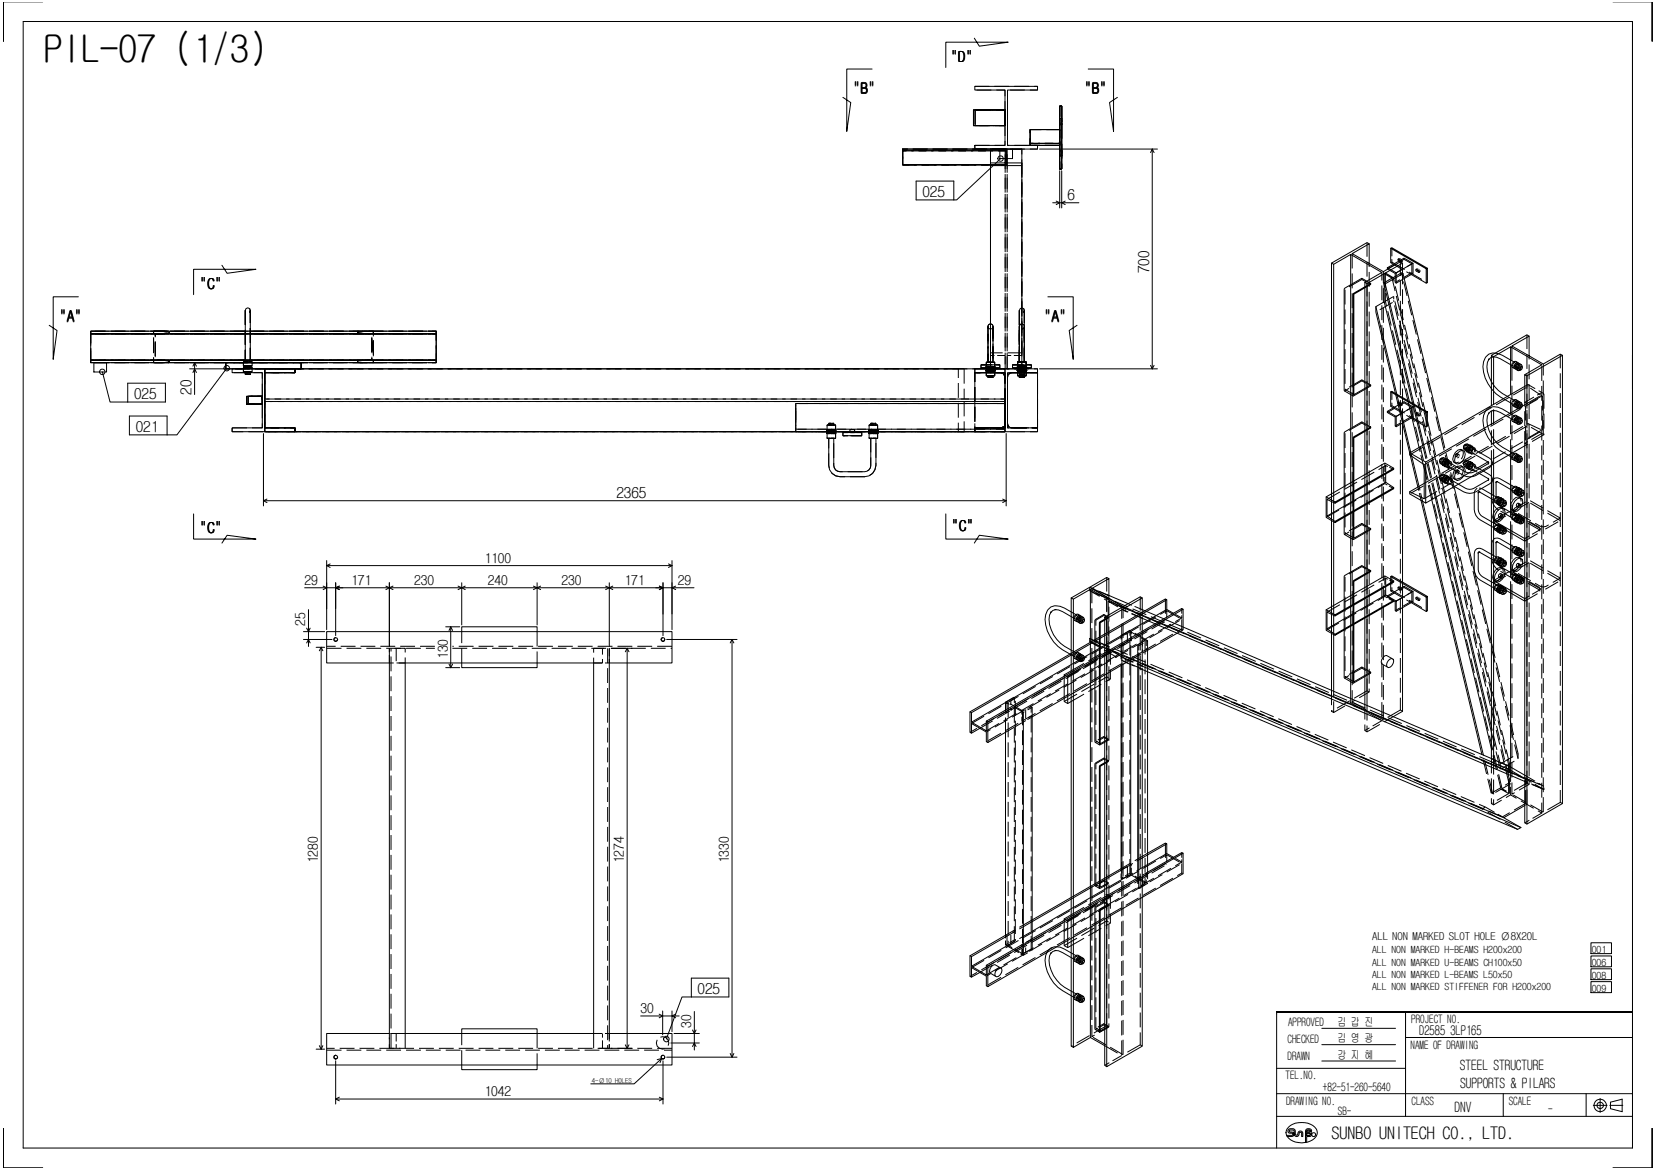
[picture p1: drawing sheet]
<svg xmlns="http://www.w3.org/2000/svg" width="420mm" height="297mm" viewBox="0 0 420 297" stroke-linecap="round" stroke-linejoin="round" font-family="sans-serif">
<defs><g id="words">
<text font-size="9.7" x="11.1" y="15.6">PIL-07 (1/3)</text>
<text font-size="4.4" x="338" y="289.2">SUNBO UNITECH CO., LTD.</text>
<g font-size="3.9">
<text x="241.4" y="15.7">&quot;D&quot;</text>
<text x="216.6" y="23.8">&quot;B&quot;</text>
<text x="275.3" y="23.8">&quot;B&quot;</text>
<text x="234.2" y="50">025</text>
<text x="271" y="50.8">6</text>
<text x="291.8" y="69.4" transform="rotate(-90 291.8 69.4)">700</text>
<text x="50.8" y="73.5">&quot;C&quot;</text>
<text x="15.1" y="81.7">&quot;A&quot;</text>
<text x="265.1" y="81.7">&quot;A&quot;</text>
<text x="34" y="101.3">025</text>
<text x="48.6" y="100.2" transform="rotate(-90 48.6 100.2)">20</text>
<text x="34.5" y="109.6">021</text>
<text x="156.5" y="126.4">2365</text>
<text x="50.8" y="135.3">&quot;C&quot;</text>
<text x="241.6" y="134.9">&quot;C&quot;</text>
<text x="177.1" y="252.3">025</text>
</g>
<g font-size="3.6">
<text x="370.6" y="271.6">STEEL STRUCTURE</text>
<text x="370.7" y="276.2">SUPPORTS &amp; PILARS</text>
<text x="369.2" y="282.2">DNV</text>
</g>
<g font-size="3.5">
<text x="123" y="142.8">1100</text>
<text x="77.3" y="148.5">29</text>
<text x="89.2" y="148.5">171</text>
<text x="105.1" y="148.5">230</text>
<text x="123.9" y="148.5">240</text>
<text x="142.6" y="148.5">230</text>
<text x="158.6" y="148.5">171</text>
<text x="172" y="148.5">29</text>
<text x="77.5" y="159" transform="rotate(-90 77.5 159)">25</text>
<text x="113.7" y="167.3" transform="rotate(-90 113.7 167.3)">130</text>
<text x="80.7" y="219.2" transform="rotate(-90 80.7 219.2)">1280</text>
<text x="158.4" y="219.2" transform="rotate(-90 158.4 219.2)">1274</text>
<text x="185" y="219.2" transform="rotate(-90 185 219.2)">1330</text>
<text x="162.6" y="257.2">30</text>
<text x="175.5" y="261" transform="rotate(-90 175.5 261)">30</text>
<text x="123" y="278.3">1042</text>
</g>
<text font-size="3.4" x="360.3" y="262.8">D2585 3LP165</text>
<g font-size="3">
<text x="327" y="260.5">APPROVED</text>
<text x="339.5" y="260.6">김 갑 진</text>
<text x="358.3" y="259.7">PROJECT NO.</text>
<text x="326.9" y="264.9">CHECKED</text>
<text x="326.9" y="269.2">DRAWN</text>
<text x="339.5" y="268.8">강 지 혜</text>
<text x="339.5" y="264.6">김 영 광</text>
<text x="358.1" y="266.4">NAME OF DRAWING</text>
<text x="326.4" y="274">TEL.NO.</text>
<text x="326.5" y="280.5">DRAWING NO.</text>
<text x="335.9" y="276.9">+82-51-260-5640</text>
<text x="358.4" y="280.4">CLASS</text>
<text x="383" y="280.5">SCALE</text>
<text x="339.6" y="283">SB-</text>
<text x="393.1" y="282.6">-</text>
</g>
<text font-size="2.8" x="348.3" y="238.7">ALL NON MARKED SLOT HOLE Ø8X20L</text>
<g font-size="2.5">
<text x="348.3" y="242.1">ALL NON MARKED H-BEAMS H200x200</text>
<text x="348.3" y="245.2">ALL NON MARKED U-BEAMS CH100x50</text>
<text x="404.1" y="245.2">006</text>
<text x="404.1" y="241.8">001</text>
<text x="348.3" y="248.2">ALL NON MARKED L-BEAMS L50x50</text>
<text x="348.3" y="251.4">ALL NON MARKED STIFFENER FOR H200x200</text>
<text x="404.1" y="251.8">009</text>
<text x="404.1" y="248.5">008</text>
</g>
<text font-size="1.7" x="150.3" y="274.8">4-Ø10 HOLES</text>
</g></defs>
<g fill="none" stroke="#000" stroke-width=".25">
<path d="M.8 .5h10M.9 .5v10M5.9 5.5h408.5v286h-408.5zM221.4 17.5h-6.4v15.9l1-7.4-2-1.3M247.4 9.7l1.2 2 7.3-1h-15.8v6.4M276.3 17.5h6.4v15.9l-1-7.4 2-1.3M409.5 .5h10l-.1 10M414.4 5.5v121.1M229.1 37.8h26.3v4h-26.3zM247.1 27.9h8v4h-8zM247.5 21.9h15.9v1h-7.6v14h7.6v.9h-15.9v-.9h7.6v-14h-7.6zM251.5 37.8v3.6"/>
<path d="M253.8 37.8h3.2v2.5h-3.2zM259.4 37.8v3.6M263.9 37.8h29.9M269 26.9h.5v16h-.5zM269 30.1v.3M269 38.1v.3M269 32.9h-7.5v4h7.5M269.5 30.1v.3M269.5 31.4v.3M269.5 38.1v.3M269.5 39.4v.3M292.5 37.8l-.4 .9"/>
<path d="M292.5 37.8l.5 .9M292.5 37.8v55.8M232.6 46h9.5v4.8h-9.5zM251.5 41.4h3.7v-3.6h.5v3.6h3.7v.6h-7.9zM251.5 42v51.6M254 40.3l-11.1 10.5h-.8M259.4 42v51.6M267.2 51.5h6.7M268.1 51.1l.9 .4-.9 .4M269 43.3v9.5M269.5 43.3v9.5M270.4 51.1l-.9 .4 .9 .4"/>
<path d="M19.9 75.4h-6.4v15.8l1-7.3-2-1.3M56.3 67.4l1.4 2 7.3-1h-15.9v6.4M266 75.4h6.5v15.8l-1.1-7.3 2-1.3M338 66.8l.6 .3v108.4M338.6 67.1l4.3-2.5v112.7M342.9 64.6l7.9 4.6-4.3 2.5M347.6 66.9v-5l-4.3 2.5 7.9 4.6 4.3-2.5 .6 .3v2.6M347.6 61.9l-.6-.3-9 5.2v108.5M348 72l-4.5 2.6v25.9l-2.3-1.4v-25.6l.2-.3 4.3-2.5 2.3 1.3v.2l-4.3 2.6v25.3l4.3-2.4M349.3 77.9v1.3l8.6 35.8 4 2.3 25.7-14.9M351.3 71.8l9.9 41.3M351.4 69.5l.3-.2 2 1.2 2.1-1.2 .4 .2-4.5 2.6-.4-.3 2.1-1.2z"/>
<path d="M351.4 69.5v2.3M351.4 72.4v4.2M351.7 72.1l9.7 40.8M353.1 63v3.7l.6 .4M354.5 69.3l4.2-2.5-2.3-1.3-4.2 2.5 2.3 1.3v2.6M355.2 65.9l.2 .2M355.2 65.7h.1M355.6 66.1l-.7-.3 .2 .5M355.6 66.5h.1M356.1 66.8l-9.1 5.2M356.2 69.5l9.8 40.8M356.4 65.5v.3"/>
<path d="M358.3 69.7l3.8 2.2M358.7 66.8v2.6l-4.2 2.5-.3-.2v-2.3l-2-1.1v-.3M359.5 68.4l.6 .3 .2 .5-.7-.4zM359.7 68.5l.7 .5M359.7 68.2h.1M362.4 68.1v3.7l-.3 .1v-3.7l.3-.1-9-5.2-.3 .1 9 5.2M23 91.4h87.7v.7h-87.7zM23 84.1h87.7v.7h-87.7zM23 84.8v6.6M23.8 92.1h3.3v2.3h-3.3zM26 94.4l1.9 7.7h4.5M32.4 97.3h9.6v4.8h-9.6z"/>
<path d="M48.1 93.6h8.8M48.1 92.1h8.8M49 94.6l.4-1 .5 1M49.4 92.1l-.4 .9M49.4 92.1l.5 .9M49.4 92.1v8.1M57.6 93.5l-12.7 16.9h-2.5M58.9 93.6h-1.6v-1.5h19.2v1.5M58.9 93.6h16v1h-7.7v14h7.7v1h-16v-1h7.7v-14h-7.7zM61.8 93.4h2.2v1h-2.2zM61.8 91.9h2.2v1h-2.2zM62.3 91.9v-13.1l.1-.4 .5-.3 .5 .3 .1 .4v13.1"/>
<path d="M62.3 94.4v.6h1.2v-.6M62.3 92.9v.5M63.5 92.9v.5M67.2 94.6v14M74.9 93.6h172.6M110.7 84.8v6.6M247.5 94.6v7.8M247.5 93.6h15.9v1h-7.6v14h7.6v1h-15.9v-1h7.6v-14h-7.6zM250.3 93.9h2.3v.2h-2.3zM250.3 93.2h2.3v.2h-2.3zM250.4 94.1v1.3h2.1v-1.3M250.4 93.2v-1.2h2.1v1.2"/>
<path d="M250.4 92.6h-1.4v.8h1.3M250.8 92v-9.1a.63 .63 0 0 1 .7-.6 .63 .63 0 0 1 .6 .6v9.1M250.8 95.4v.4h1.3v-.4M250.8 93.4v.5M252.1 93.4v.5M252.5 92.6h1.3v.8h-1.2M253.9 94.6a1.19 1.19 0 0 1 1.2 1.2M257 94.6a1.13 1.13 0 0 0-1.2 1.2M258.3 93.9v.2M258.3 92.6h-1.3v.8h1.2M258.3 93.4h2.2v1h-2.2zM258.3 91.9h2.2v1h-2.2z"/>
<path d="M258.4 94.4v1h2.1v-1M258.4 92.9v.3M258.8 93.2h-.6l.1 .2M258.8 95.4v.4h1.3v-.4M258.8 91.9v-13.1l.2-.4 .4-.3 .5 .3 .2 .4v13.1M258.8 94.4v.6h1.3v-.6M258.8 92.9v.5M260.1 93.2h.5l-.1 .2M260.1 92.9v.5M260.5 93.9h.1l-.1 .2M260.5 92.6h1.3v.8h-1.2M260.5 92.9v.3"/>
<path d="M263.4 94.6v14M263.9 93.6h29.9M292.1 92.8l.4 .8M293 92.8l-.5 .8M343.7 97.6l2-1.2 2.3 1.3v.3l-4.5 2.5M353.1 99.5v3.7l.6 .3M377.9 91.4l.6-.6 .7-.2-.6-.4v12.8M378 91.3a4.9 4.9 0 0 0 0 4.4 8.6 8.6 0 0 0 3.4 4.2l2.9 1.7M379 90.6l.9 .1 1 .4 2.9 1.7M383.5 88.1l-4.3 2.5v12.1M384.3 91.9l-2.9-1.7a3.1 3.1 0 0 0-3.5-.3 3.1 3.1 0 0 0-1.4 3.2 10 10 0 0 0 4.4 7.7l2.9 1.6M385.2 92.4h-.2l-.3 .3-.1 .3 .1 .3"/>
<path d="M385.4 92.1h-.4l-.5 .5-.2 .6 .2 .4h.2M385.6 92.5l-.2-.4-.6-.4-.4 .1-.5 .4-.1 .7 .1 .4 .6 .3M385.9 93.9l-.5 .2-.2-.4 .2-.6 .4-.5h.4l.2 .5-.6-.2-.4 .7 .5 .4M386.1 93.1l.4 .2-.1 .4-.5 .3v-.6zM386.2 92.6l-.5-.4-.5 .1-.4 .5-.2 .6 .2 .4 .6 .3M387.1 98.1l-29.2 16.9v.5l3.7 2.5v8.6l-3.7-1.8M387.1 95.1l4.3-2.5-7.9-4.5v12.1M387.6 95.4l-.5-.3v7.1l.5 .2M388.2 90.3v-5l-4.4 2.5 8 4.6 4.3-2.5 .6 .3v113.8l-9.1 5.2v-10.6l-97.6-41.6v12.1l96.1 41M388.2 85.3l-.6-.3-9 5.2M396.7 90.2l-9.1 5.2v7M32.9 105.6h9.5v4.8h-9.5z"/>
<path d="M62.6 100.6h4v2h-4zM66.9 110.1v18.3M74.9 109.6h127.1M209.8 109.1h2.4v.2h-2.4zM209.8 109.8h2.4v.3h-2.4zM210 109.1v-1.2h2.1v1.2M210 110.1v1.2h2.1v-1.2M210.4 111.3v6.9a2.89 2.89 0 0 0 2.9 2.8h6.2a2.89 2.89 0 0 0 2.9-2.8v-6.9M210.4 107.9v-.4h1.3v.4M210.4 109.3v.5M211.7 111.3v6.9a1.59 1.59 0 0 0 1.6 1.6h6.2a1.59 1.59 0 0 0 1.6-1.6v-6.9M211.7 109.3v.5"/>
<path d="M214 109.8h4.8v.8h-4.8zM215.8 109.8v-.7h1.2v.7M220.5 109.1h2.4v.2h-2.4zM220.5 109.8h2.4v.3h-2.4zM220.6 109.1v-1.2h2.2v1.2M220.6 110.1v1.2h2.2v-1.2M221.1 107.9v-.4h1.3v.4M221.1 109.3v.5M222.4 109.3v.5M255.1 102.4h-53.1v7.2h45.5M255.4 110.1v18.3M255.8 107.4a1.13 1.13 0 0 0 1.2 1.2"/>
<path d="M348 108.4l-4.5 2.6v26l-2.3-1.4v-25.7l.2-.3 4.3-2.5 2.3 1.3v.3l-4.3 2.6v25.3l4.3-2.4M353.8 118.9l-2.2-1.3-14.9 8.6v5.2l2.2 1.3M354.5 105.7l4.2-2.4-2.3-1.3-4.2 2.4 2.3 1.3v2.6M355.2 102.3l.2 .3M355.2 102.1h.1M355.6 102.6l-.7-.4 .2 .5M355.6 103h.1M356.1 107.4v73.2l-2.4 1.3M356.4 102v.3M358 115.6l2 8.1M358.3 106.1l3.8 2.3M358.4 115.8l1.9 7.7"/>
<path d="M358.7 103.3v2.6l-4.2 2.4-.3-.1v-2.3l-2-1.2v-.3M359.5 104.9l.6 .3 .2 .4-.7-.3zM359.7 104.9l.7 .6M359.7 104.7h.1M360.3 113.6l-8.9-37-2.1 1.3 8.8 36.9M361.3 117.8l.3 1.2M361.9 117.3v10.4l25.7-14.8v84.9M362.4 104.6v3.6l-.3 .2v-3.7l.3-.1-9-5.2-.3 .1 9 5.2M365.9 116.4l-.4 .2v.5M367.1 116.5l-.6-.3h-.4l-.5 .5-.1 .6 .1 .4 .6 .3M367.2 117h-.3l-.3 .3-.1 .3 .1 .3M367.4 116.6h-.5l-.5 .5-.2 .7 .2 .4h.2"/>
<path d="M367.5 116.8l-.3-.3h-.5l-.4 .6-.2 .6 .3 .5M367.8 116.8l-.5 .1-.5 .4-.2 .7 .2 .5 .2-.1M367.8 117l-.2-.3a1.15 1.15 0 0 0-.9 1.7l.1 .1M368.4 117.3l-.7-.4h-.4l-.4 .5-.2 .6 .2 .4 .6 .4M368.6 117.8l-.2-.5h-.4l-.5 .5-.1 .6 .1 .4 .5-.1M369.3 119.4l-.5 1.4 .2 .7 .4 .2M369.7 119.6l-.4 1.4 .1 .7 .5 .3 .7-.2 1-1.1M369.9 115.1l.7-.6 .7-.2 .5 .3a2.46 2.46 0 0 1-1.9 3.2l-.5-.3-.1-.7 .1-.8zM370.4 118.9l.9-.4 .5 .3 .1 .9M371.3 114.3l-.5-.2a2.4 2.4 0 0 0-1.8 3.2l.4 .2M371.3 118.5l-.5-.3-.8 .4M372 112.9l-.4 .3v.4"/>
<path d="M372 117.1l-.4 .2v.5M373.1 113l-.6-.3h-.4l-.4 .5-.2 .6 .2 .4 .5 .3M373.1 117.2l-.6-.4-.4 .1-.4 .4-.2 .6 .2 .5 .5 .3M373.2 113.5l-.5 .2v.6M373.2 117.6h-.3l-.2 .3v.6M373.4 113.1h-.5l-.5 .5-.2 .7 .2 .4h.3M373.4 117.3h-.5l-.5 .5-.2 .7 .2 .4h.3M373.5 113.3l-.2-.3-.5 .1-.5 .4-.2 .7 .3 .5M373.5 117.4l-.2-.2h-.5l-.5 .5-.2 .7 .3 .5M373.8 113.3l-.5 .1-.4 .5-.2 .7 .3 .4M373.8 117.5l-.5 .1-.4 .4-.2 .7 .2 .5 .1-.1M373.9 113.5l-.2-.3-.5 .1-.5 .5-.2 .7 .4 .5"/>
<path d="M373.9 117.6l-.2-.2-.5 .1-.5 .5-.2 .6 .4 .6M374.4 113.8l-.6-.4-.5 .1-.4 .4-.2 .6 .2 .4 .7 .4M374.4 118l-.6-.4h-.5l-.4 .5-.2 .6 .2 .4 .7 .4M374.6 114.3l-.2-.5h-.4l-.4 .5-.2 .6 .2 .4 .5-.1M374.6 118.4l-.2-.4h-.4l-.4 .4-.2 .7 .2 .4 .5-.2M375.5 119l-1.5-.7-.2 .3v.6l.7 .4M376.6 119.6l1.6 .9a1.27 1.27 0 0 1 .7 1.2 1.27 1.27 0 0 1-.7 1.2l-3.6 2a3.2 3.2 0 0 1-3 0l-3.9-2.3v-.6l.5-.2 3.9 2.2a2.16 2.16 0 0 0 2 0l3.9-2.3M377.8 117.2l.1 .4M377.9 117.4l-4.1-2.4v-.6l.5-.3 3.9 2.2a1.3 1.3 0 0 1 .7 1.2 1.3 1.3 0 0 1-.7 1.2l-3.6 2a3.6 3.6 0 0 1-3 0l-3.9-2.2v-.6l.3-.3h.2l3.9 2.2a2.54 2.54 0 0 0 2 0l3.9-2.3M378 104.9a4.9 4.9 0 0 0 0 4.4 8.6 8.6 0 0 0 3.4 4.2l2.9 1.7M378.6 118.1v74.5M379 104.2l.9 .1 1 .4 2.9 1.7"/>
<path d="M379.1 104.2l-.6 .2-.6 .6M379.2 117.8v75.1M383.5 115.3v14.6M384.3 105.5l-2.9-1.7a3 3 0 0 0-4.8 1.7 9.1 9.1 0 0 0 4.3 8.9l2.9 1.7M385.2 115.7l-.5 .3-.1 .4 .1 .2M385.2 106l-.5 .3-.1 .4 .1 .2M385.2 102.1h-.2l-.3 .3-.1 .3 .1 .3M385.4 115.4h-.4l-.5 .5-.2 .6 .2 .4h.5M385.4 105.7l-.4 .1-.5 .5-.2 .5 .2 .5 .2-.1M385.4 101.8h-.4l-.5 .5-.2 .6 .2 .4h.5M385.5 115.6l-.7-.5h-.4l-.5 .5-.1 .6 .1 .4 .6 .3M385.5 101.9l-.7-.5-.4 .1-.5 .4-.1 .7 .1 .4 .6 .3"/>
<path d="M385.6 106.1l-.2-.4-.6-.3-.4 .1-.5 .4-.1 .6 .1 .4 .6 .4M385.8 106.3l.4-.1 .3 .4-.1 .2-.6-.2-.4 .6 .5 .4-.5 .1-.2-.3 .2-.7zM386.1 116.4l.4 .2-.1 .4-.5 .3v-.6zM386.1 106.8l.3-.1 .1 .3-.1 .3-.5 .3v-.6zM386.1 102.8l.3-.1 .1 .3-.4 .6h-.2v-.6zM386.2 115.9l-.5-.3h-.5l-.4 .5-.2 .6 .2 .4 .6 .3M386.2 106.2l-.5-.3h-.5l-.4 .5-.2 .6 .2 .4 .6 .3M386.2 102.3l-.5-.4-.5 .1-.4 .4-.2 .6 .2 .5 .6 .3M386.4 116.4l-.6-.2-.4 .7 .5 .4-.5 .1-.2-.3 .2-.7 .4-.4 .4-.1 .2 .6M386.4 102.7l-.3-.1-.5 .3-.2 .4 .5 .3-.5 .2-.2-.4 .6-1.1h.4l.2 .5M387.1 113.2v84.3l.5 .3M49.1 130.5v6.4h15.9l-7.3-1-1.4 2"/>
<path d="M66.9 127.1l.9 .5M66.9 127.1h188.5M67.8 126.7l-.9 .4M240.1 130.5v6.4h15.8l-7.3-1-1.2 2M254.5 126.7l.9 .4M255.4 127.1l-.9 .5M336.7 126.2l2.2 1.3 14.9-8.6v.3l-14.9 8.6v-.3M336.9 131l2 1.4M343.7 134.1l2-1.2 2.3 1.3v.3l-4.5 2.5M351.8 120.3v2.1M353.8 123.8v.3l-14.9 8.6v-.3l14.9-8.6-2-1.4-14.9 8.6v-4.2l2 1M360.8 127l15.4 64.6"/>
<path d="M361.1 127.3l15.5 64.4M361.6 122.7l-3.7 2.1v.6l4 2.3M363.5 126.8l15.1 63.3M364.4 126.3l14.2 59.6M364.6 126.2l14 58.3M365.9 120.5l-.4 .3v.5M367.1 120.7l-.6-.3h-.4l-.5 .5-.1 .6 .1 .3 .6 .4M367.2 121.1l-.6 .3-.1 .4 .1 .2M367.4 120.7l-.5 .1-.5 .5-.2 .7 .2 .4h.2M367.5 120.9l-.3-.3-.5 .1-.4 .5-.2 .7 .3 .5M367.8 121h-.5l-.5 .5-.2 .7 .4 .4M367.8 121.1l-.2-.2h-.4l-.5 .6-.2 .6 .3 .5"/>
<path d="M368.4 121.5l-.7-.4h-.4l-.4 .5-.2 .6 .2 .4 .6 .3M368.6 122l-.2-.5h-.4l-.5 .5-.1 .6 .1 .3h.5M369.1 123.6l9.5 39.5M374.3 125v4.4a3.2 3.2 0 0 0 1.5 2.6l3.5 2M375.3 125v4.4a2.26 2.26 0 0 0 1 1.7l3.6 2M375.4 124.9l3.9 2.1M375.5 124.9l-.3 .2M375.5 120.2l2.5 1.5-.2-.3 .1 .4M376.1 124l3.8 2.2M378.8 126.7a3.4 3.4 0 0 0 1.2 2.5M379.9 137.7l-.1 3.7M379.9 122.4l-.1 3.8"/>
<path d="M379.9 137.5l3.9 2.2M379.9 122.3l3.9 2.2M380 137.6l-.3 .2M380 122.3l-.3 .3M380.1 129.8l.6-.6 .7-.2 .5 .3a2.43 2.43 0 0 1-1.8 3.2l-.5-.3-.2-.6 .2-.9zM380.4 128.1l3.9 2.5M380.9 126.4l-.5-.3h-.5l-.4 .5-.2 .6 .2 .4 .6 .3M380.9 133.3l-.5-.2h-.5l-.4 .4-.2 .7 .2 .3 .6 .4M381 126.8l-.5 .3-.1 .4 .1 .2M381 133.8l-.5 .3-.1 .4 .1 .2M381.2 126.4l-.5 .1-.4 .5-.2 .7 .3 .4M381.2 133.4l-.5 .1-.4 .5-.2 .7 .3 .4"/>
<path d="M381.2 130.6h.2a.57 .57 0 0 1-.4 .8v-.5zM381.3 126.6l-.2-.2h-.5l-.5 .5-.2 .7 .4 .5M381.3 133.6l-.2-.3-.5 .1-.5 .5-.2 .7 .4 .5M381.4 130.6l-.4-.3-.5 .3v.6l.5 .2M381.4 129l-.4-.2a2.4 2.4 0 0 0-1.9 3.2l.5 .2M381.6 126.7h-.4l-.5 .6-.2 .6 .2 .5 .1-.1M381.6 133.7h-.4l-.5 .5-.2 .7 .2 .4h.1M381.7 126.8l-.2-.2-.5 .1-.5 .5-.2 .6 .4 .6M381.7 133.8l-.2-.2h-.5l-.5 .6-.2 .6 .4 .5M382 130.4l1.8 1M382.1 127.6h.3v.6l-.3 .3h-.3l-.1-.2zM382.1 134.6h.3v.6l-.3 .3h-.3l-.1-.2z"/>
<path d="M382.3 127.2l-.7-.4h-.4l-.5 .5-.2 .6 .2 .4 .7 .4M382.3 134.2l-.7-.4h-.4l-.5 .4-.2 .6 .2 .5 .7 .3M382.4 127.6l-.6-.1-.2 .3-.1 .3 .3 .4M382.4 134.6l-.6-.1-.2 .2-.1 .4 .3 .4M382.4 127.7l-.1-.5h-.5l-.4 .5-.2 .6 .2 .4 .6-.2M382.4 134.7l-.1-.5h-.5l-.4 .5-.2 .6 .2 .3 .6-.1M383.5 135.3v9.8M384.3 138.9l-3.5-2.1a1.28 1.28 0 0 0-1.4-.1 1.28 1.28 0 0 0-.6 1.3v2.8M384.3 123.6l-3.5-2.1a1.25 1.25 0 0 0-1.4-.1 1.25 1.25 0 0 0-.6 1.3v2.9M384.6 127.2l.6-.6 .7-.2 .5 .3a2.5 2.5 0 0 1-1.8 3.2l-.5-.3-.2-.7 .2-.8zM385.4 139.1l-.5-.4-.5 .1-.4 .4-.2 .6 .2 .4 .6 .3M385.4 123.8l-.5-.4-.5 .1-.4 .5-.2 .5 .2 .4 .6 .4"/>
<path d="M385.4 130.8l-.5-.4-.5 .1-.4 .4-.2 .6 .2 .4 .6 .3M385.5 139.5h-.3l-.2 .3v.6M385.5 124.2h-.3l-.2 .3v.6M385.5 131.2l-.5 .3v.6M385.7 128h.3v.6l-.6 .2v-.5zM385.7 139.1a1.14 1.14 0 0 0-.9 1.7h.2M385.7 123.9h-.5l-.4 .5-.2 .7 .2 .4h.2M385.7 130.8l-.5 .1-.4 .5-.2 .6 .2 .5h.2M385.8 139.3l-.1-.2h-.6l-.5 .5-.2 .6 .4 .6M385.8 124l-.2-.2h-.5l-.5 .5-.2 .7 .4 .5M385.8 131l-.2-.3-.5 .1-.5 .5-.2 .7 .4 .5M385.9 126.4l-.4-.2a2.52 2.52 0 0 0-1.9 3.2l.5 .2"/>
<path d="M386 128l-.5-.2-.5 .2v.6l.4 .2M386.2 139.4h-.5l-.5 .5-.2 .7 .4 .4M386.2 124.1h-.5l-.5 .5-.2 .7 .4 .4M386.2 131.1h-.5l-.5 .5-.2 .7 .4 .4M386.2 139.5l-.2-.2h-.5l-.4 .5-.2 .7 .3 .5M386.2 124.2l-.2-.2h-.5l-.4 .5-.2 .7 .3 .5M386.2 131.2l-.2-.2h-.5l-.4 .5-.2 .7 .3 .5M386.6 125.1l.2-.1 .2 .2-.2 .4-.5 .3v-.6zM386.6 132l.4 .2-.2 .4-.5 .3v-.6zM386.8 139.8l-.7-.4-.4 .1-.5 .5-.1 .5 .1 .4 .7 .5M386.8 124.5l-.7-.3h-.4l-.5 .5-.1 .6 .1 .3 .7 .5M386.8 131.5l-.7-.4-.4 .1-.5 .5-.1 .5 .1 .4 .7 .4"/>
<path d="M386.8 132l-.2-.2-.5 .3-.1 .4 .3 .4M386.8 125l-.5-.1-.2 .3-.1 .3 .3 .4M386.9 125.1l-.1-.6-.5 .1-.4 .5-.2 .5 .2 .5 .6-.2M386.9 132.1l-.1-.6-.5 .1-.4 .4-.2 .6 .2 .4 .6-.2M387.1 131.7l-2.9-1.7-.7-.1-.7 .1-3.6 2.2v.6l7.9 4.6v-.7l-7.9-4.5M77.9 159.5l.4 .9 .4-.9M78.3 154.8v9.3M82 148.8l.9 .4-.9 .5M82.9 143.6l.9 .5M82.9 143.6h87.7M82.9 142.3v17.6M83.8 143.2l-.9 .4"/>
<path d="M85.2 148v13.4M86.1 148.8l-.9 .4 .9 .5M98 148.8l.8 .4M98.8 149.2l1 .5M98.8 148v16.1M98.8 149.2l-.8 .5M99.8 148.8l-1 .4M113.2 159.1h3.5M114.4 159.1l-.4 1M114.4 159.1l.5 1M114.4 159.1v10.4M116.3 148.8l.9 .4"/>
<path d="M117.2 149.2l.9 .5M117.2 148v10.7M117.2 149.2l-.9 .5M118.1 148.8l-.9 .4M135.4 148.8l1 .4M136.4 149.2l.8 .5M136.4 148v10.7M136.4 149.2l-1 .5M137.2 148.8l-.8 .4M153.8 148.8l.9 .4M154.7 149.2l.9 .5M154.7 148v16.1"/>
<path d="M154.7 149.2l-.9 .5M155.6 148.8l-.9 .4M167.4 148.8l.9 .4-.9 .5M168.3 148v13.4M169.7 143.2l.9 .4M170.6 142.3v17.6M170.6 143.6l-.9 .5M171.5 148.8l-.9 .4 .9 .5M176.2 149.2h-98.9M266.8 155.5a4.9 4.9 0 0 0 .1 4.4 8.6 8.6 0 0 0 3.4 4.2l2.8 1.6M267.8 154.8l.9 .1 1 .4 2.9 1.6M268 154.8l-.7 .2-.6 .6"/>
<path d="M273.1 156l-2.8-1.6a2.98 2.98 0 0 0-4.8 1.6 9.1 9.1 0 0 0 4.2 9l2.9 1.6M274.1 156.6l-.5 .3-.2 .3 .2 .3M274.2 156.3h-.4l-.5 .5-.1 .6 .1 .4h.3M274.4 156.7l-.2-.4-.6-.4-.4 .1-.4 .4-.2 .7 .2 .4 .5 .3M275 157.3l.3 .2-.1 .4-.5 .3v-.6zM275.1 156.8l-.6-.4-.4 .1-.5 .4-.2 .7 .2 .3 .6 .4M275.2 157.3l-.5-.2-.3 .3-.1 .3 .4 .5M275.3 157.3l-.2-.5h-.4l-.5 .5-.2 .6 .2 .4 .5-.1M276.8 149.6l-4.3 2.5M280.5 156.7l4.3-2.5-8-4.6v113.8l3.7 2.1M281 157l-.5-.3v113.8l.5 .3M281.3 156.7l-2 1.2-.2 .3v30.9l-1.1-.8v-30.8l.2-.3 2-1.2 1.1 .7v.2l-2 1.3v30.5l2-1"/>
<path d="M281.5 146.9l-.5-.3-9.1 5.2M281.5 151.2l4.9 2M285.1 154l-7.9-4.6 4.3 1.9v-4.4l-4.3 2.5 7.9 4.6 4.4-2.5 .5 .3v4.4l97.6 41.6M290 151.8l-9 5.2v113.8l9-5.2v-95.6l95.3 40.6 .8-.5-4.3-2.5 5.3-3.1M290 154.8l88.6 37.8M296.2 152.3v2.4l1.7 1M296.2 154.7l-49.6 28.6v-2.4l-.3-.2M300.4 154.7v5.2l-9.1 5.2v56.7l9.1-5.2-.4-.1-8.7 4.9M336.7 154.8l2.2 1.3 14.9-8.6v.3l-14.9 8.6v-.3M336.9 159.6l2 1.4M348 144.9l-4.3 2.5-.2 .3v25.7l-2.3-1.4v-25.6l.2-.3 4.3-2.5 2.3 1.3v.2l-4.3 2.6v25.4l4.3-2.5M351.8 149v2"/>
<path d="M353.1 146.4v3.6l.6 .4M353.8 152.4v.3l-14.9 8.6v-.3l14.9-8.6-2-1.4-14.9 8.6v-4.2l2 1M353.8 147.5l-2.2-1.3-14.9 8.6v5.2l2.2 1.3M354.5 152.6l4.2-2.4-2.3-1.4-4.2 2.5 2.3 1.3v2.6M355.2 149.2l.2 .2M355.2 149h.1M355.6 149.4l-.7-.3 .2 .5M355.6 149.9h.1M356.4 148.8v.3M358.3 153l3.8 2.2M358.7 150.2v2.5l-4.2 2.5-.3-.2v-2.3l-2-1.1v-.3M359.5 151.7l.6 .4 .2 .4-.7-.4z"/>
<path d="M359.7 151.8l.7 .5M359.7 151.6h.1M362.4 151.4v3.7l-.3 .1v-3.6l.3-.2-9-5.2-.3 .2 9 5.2M375.3 140.2v4.5a2.26 2.26 0 0 0 1 1.7l3.6 2M375.4 140.2l3.9 2.1M375.5 140.2l-.3 .2M378.8 142a3.4 3.4 0 0 0 1.2 2.4M379.9 141.4l-3.6-2a1.28 1.28 0 0 0-1.4-.1 1.28 1.28 0 0 0-.6 1.3v4.1a3.2 3.2 0 0 0 1.5 2.6l3.5 2M380.1 145.1l.6-.6 .7-.2 .5 .3a2.46 2.46 0 0 1-1.8 3.2l-.5-.3-.2-.7 .2-.9zM380.4 143.4l3.9 2.4M380.9 141.6l-.5-.2h-.5l-.4 .4-.2 .7 .2 .3 .6 .4M380.9 148.6l-.5-.3-.5 .1-.4 .4-.2 .6 .2 .4 .6 .3"/>
<path d="M381 142.1l-.5 .3-.1 .3 .1 .3M381 149.1l-.5 .3-.1 .3 .1 .3M381.2 141.7l-.5 .1-.4 .5-.2 .7 .3 .4M381.2 148.7l-.5 .1-.4 .5-.2 .6 .3 .5M381.2 145.9h.2l.1 .2-.3 .6h-.2v-.5zM381.3 141.9l-.2-.3-.5 .1-.5 .5-.2 .7 .4 .5M381.3 148.9l-.2-.3-.5 .1-.5 .5-.2 .7 .4 .5M381.4 145.9l-.4-.3-.5 .3v.6l.5 .2M381.4 144.3l-.4-.2a2.4 2.4 0 0 0-1.9 3.1l.5 .3M381.6 142h-.4l-.5 .5-.2 .7 .2 .4h.1M381.6 148.9l-.4 .1-.5 .5-.2 .7 .2 .4h.1M381.7 142.1l-.2-.2h-.5l-.5 .6-.2 .6 .4 .5"/>
<path d="M381.7 149.1l-.2-.2h-.5l-.5 .5-.2 .7 .4 .5M382 145.7l1.8 1M382.1 142.9h.3v.6l-.3 .3h-.3l-.1-.2zM382.1 149.9h.3v.6l-.6 .2-.1-.2zM382.3 142.5l-.7-.4h-.4l-.5 .4-.2 .7 .2 .4 .7 .3M382.3 149.4l-.7-.4-.4 .1-.5 .4-.2 .6 .2 .4 .7 .4M382.4 142.9l-.6-.1-.2 .2-.1 .4 .3 .4M382.4 149.9l-.6-.2-.2 .3-.1 .4 .3 .3M382.4 143l-.1-.5h-.5l-.4 .5-.2 .6 .2 .3 .6-.1M382.4 150l-.1-.6-.5 .1-.4 .4-.2 .6 .2 .4 .6-.2M383.5 150.5v44.2M384.6 142.5l.6-.6 .7-.2 .5 .3a2.5 2.5 0 0 1-1.8 3.2l-.5-.3-.2-.7 .2-.9z"/>
<path d="M385.4 146l-.5-.3-.5 .1-.4 .4-.2 .6 .2 .4 .6 .3M385.5 146.5l-.5 .3v.6M385.7 143.3h.3v.5l-.6 .3v-.5zM385.7 146.1h-.5l-.4 .5-.2 .7 .2 .4h.2M385.8 146.3l-.2-.3h-.5l-.5 .6-.2 .6 .4 .5M385.9 141.7l-.4-.3a2.52 2.52 0 0 0-1.9 3.3l.5 .2M386 143.3l-.5-.3-.5 .3v.5l.4 .3M386.2 146.3l-.5 .1-.5 .5-.2 .7 .4 .4M386.2 146.5l-.2-.2h-.5l-.4 .5-.2 .7 .3 .5M386.6 140.3l.4 .2-.2 .4-.5 .3v-.6zM386.6 147.3l.4 .2-.2 .4-.5 .3v-.6zM386.8 146.8l-.7-.4-.4 .1-.5 .4-.1 .6 .1 .4 .7 .4"/>
<path d="M386.8 147.3l-.5-.1-.2 .2-.1 .4 .3 .4M386.8 140.3l-.5-.1-.2 .2-.1 .4 .3 .4M386.9 140.4l-.1-.6-.5 .1-.4 .4-.2 .6 .2 .5 .6-.3M386.9 147.4l-.1-.6-.5 .1-.4 .4-.2 .6 .2 .4 .6-.2M387.1 147l-2.9-1.7-.7-.2-.7 .2-3.6 2.1v.6l7.9 4.6v-.6l-7.9-4.6M77 160.4h5.4M77 162.3h7.3M77.9 163.2l.4-.9 .4 .9M80.3 164.3h2.1M81.5 164.3l-.4 .9M81.5 164.3l.5 .9M81.5 164.3v102.1"/>
<path d="M82.9 160.4h87.7v7.9h-15.9v94.1h15.9v8h-87.7v-8h15.9v-94.1h-15.9zM84.9 162l.3-.1 .4 .1 .1 .3-.1 .4-.4 .1-.3-.1-.1-.4zM102.9 168.3h47.8v94.1h-47.8zM113.2 169.5h3.5M114 168.6l.4 .9M114.9 168.6l-.5 .9M117.2 160.4v-1.3h19.2v1.3M117.2 168.3v1.2h19.2v-1.2M155.2 164.6h5.3M159.2 164.6l-.5 .9M159.2 164.6l.5 .9M159.2 164.6v101.5"/>
<path d="M169.2 162.3h17.9M185.8 162.3l-.4 .9M185.8 162.3l.5 .9M185.8 162.3v106.1M271.1 171.9l-.9-.6v6.8l.9 .5 .8-.5M271.9 171.3l-.8 .6v6.7M271.9 170.3l-1.7 1M274.1 166.3h-.3l-.2 .3-.2 .3 .2 .3M274.2 165.9l-.4 .1-.5 .5-.1 .6 .1 .4 .5-.1M274.3 166.1l-.7-.5h-.4l-.4 .5-.2 .7 .2 .3 .5 .4M275 167l.3 .2-.1 .4-.5 .2v-.5zM275.1 166.5l-.6-.4-.4 .1-.5 .4-.2 .6 .2 .4 .6 .4"/>
<path d="M275.2 167l-.3-.2-.5 .2-.1 .4 .4 .4M275.3 167l-.2-.5h-.4l-.5 .5-.2 .6 .2 .4 .5-.2M284.6 169v51.6M284.6 161.3l.2 .2M284.8 168.8v51.9M287.1 167.6v54.5l-.9 .4M288.8 166.5v56.5l.3 .1M290 168.5l91.8 39.1M343.7 170.5l2-1.2 2.3 1.3v.3l-4.5 2.5M346.5 178.9v-107.2l.5 .3v107.1M352.5 167.7l.9-.5 .3 .2a1.64 1.64 0 0 1-1.2 2.1l-.4-.2-.1-.4zM353.4 167.2l-1.4-.8a1.64 1.64 0 0 0-1.2 2.1l1.3 .8"/>
<path d="M246.6 180.9l49.6-28.6-.3-.2-49.6 28.6v5.2l.3 .2 2.1-1.2M246.6 186.1v-2.4l3.8 2.1v2.5l.4 .2M250.4 183.1l.4 .2 49.6-28.6-.4-.2-49.6 28.6v2.4l-3.8-2.2M250.8 183.3v5.2l9-5.2v56.8M255.3 185.9v51.5M262 182l27.1-15.6v56.7l-27.1 15.7zM279.3 187.5l.9-.5 1.1 .7v.2l-2.2 1.2M281.3 193.1l-2 1.2-.2 .3v31l-1.1-.8v-30.8l.2-.3 2-1.3 1.1 .7v.3l-2 1.2v30.6l2-1.1M378.6 192.6l4.9 2.1M383.5 194.7l3.6 2.1M387.1 198.4v10.5l.5 .3M291.3 216.6l4.6-2.6 .3 .2-4.9 2.8"/>
<path d="M296.2 214.2v2.5l-4.9 2.8M296.2 216.7l1.7 .9M300.4 216.6v5.2l-49.6 28.7v-5.2M255.3 237.4l-9 5.3v5.2l.3 .2 2.1-1.2M255.3 237.4l.4 .3v2.4M255.7 237.7l-9.1 5.2-.3-.2M271.1 233.8l-.9-.5v6.8l.9 .5 .8-.5M271.9 233.3l-.8 .5v6.8M271.9 232.2l-1.7 1.1M279.3 224l.9-.6 1.1 .7v.3l-2.2 1.2M281.3 229.6l-2 1.2-.2 .3v30.9l-1.1-.8v-30.8l.2-.3 2-1.2 1.1 .7v.2l-2 1.3v30.5l2-1M284.6 220.6l.2 .1 1.4-.7v2.5"/>
<path d="M284.6 220.6l-22.6 13M286.2 222.5l-24.2 13.9M286.2 220l-24.2 14M287.1 222.1l1.5 .9M288.8 222.9l-26.8 15.4M403.9 239.4h5.2v2.7h-5.2zM162.6 257.9h9.8M167.3 257.5l.9 .4-.9 .5M168.2 256.7v6M170.6 256.7v5.2M171.5 257.5l-.9 .4 .9 .5M175.5 253.1h-2.4l-3.9 10.7"/>
<path d="M175.5 248.3h9.5v4.8h-9.5zM176.3 256.8v9.8M246.6 248.1v-2.4l3.8 2.1v2.5l.4 .2M253 246.2l.4-.4 .5-.1 .4 .2a1.62 1.62 0 0 1-1.3 2.1l-.3-.2-.1-.4zM253.9 245.7l-1.3-.8a1.64 1.64 0 0 0-1.3 2.1l1.4 .8M255.7 240.1l-9.1 5.2v-2.4M255.7 240.1l1.6 1M259.8 240.1l-9 5.2-.4-.2M259.8 240.1l-.4-.2-9 5.2v2.4l-3.8-2.2M266.8 242a4.9 4.9 0 0 0 .1 4.4 10.3 10.3 0 0 0 6.2 5.9M267.8 241.3l.9 .1 3.9 2.1M268 241.3l-.7 .3-.6 .5"/>
<path d="M273.1 242.6l-2.8-1.6a3 3 0 0 0-3.5-.3 3 3 0 0 0-1.5 3.1 9.8 9.8 0 0 0 4.4 7.7l2.9 1.7M274.1 252.8l-.5 .3-.2 .4 .2 .2M274.1 243.1l-.5 .3-.2 .4 .2 .2M274.2 252.5l-.4 .1-.5 .4-.1 .6 .1 .4h.3M274.2 242.8l-.4 .1-.5 .4-.1 .6 .1 .4h.3M274.4 252.9l-.2-.4-.6-.3h-.4l-.4 .5-.2 .6 .2 .4 .5 .3M274.4 243.2l-.2-.4-.6-.3h-.4l-.4 .5-.2 .6 .2 .4 .5 .3M275 253.5h.2l.1 .2-.3 .6-.3 .1v-.6zM275 243.8h.2l.1 .3-.3 .6h-.3v-.6zM275.1 253l-.6-.4-.4 .1-.5 .5-.2 .6 .2 .4 .6 .3M275.1 243.3l-.6-.3h-.4l-.5 .5-.2 .6 .2 .4 .6 .4M275.2 243.8l-.3-.2-.5 .3-.1 .4 .4 .4"/>
<path d="M275.2 253.5l-.3-.2-.5 .3-.1 .4 .4 .4M275.3 253.5l-.2-.5h-.4l-.5 .5-.2 .6 .2 .4 .5-.1M275.3 243.9l-.2-.6-.4 .1-.5 .4-.2 .6 .2 .5 .5-.2M356.8 256.9v26.5M403.9 246h5.2v2.7h-5.2zM403.9 249.2h5.2v2.8h-5.2zM403.9 242.7h5.2v2.7h-5.2zM414.4 256.9h-90.3v34.6M80.3 266.4h2.1M81.1 265.5l.4 .9M82 265.5l-.5 .9M84.9 268.1l.3-.2 .4 .2 .1 .3-.1 .3-.4 .2-.3-.2-.1-.3z"/>
<path d="M85.2 269.3v11M85.2 279l.9 .5M85.2 279h83.1M86.1 278.6l-.9 .4M117.2 262.4v-1.2h19.2v1.2M117.2 270.4v1.2h19.2v-1.2M155.2 266.1h5.3M158.7 265.3l.5 .8M159.7 265.3l-.5 .8M167.4 278.6l.9 .4M168 268.7l-7 6.5h-11M168 268.7l-1.2 .3"/>
<path d="M168 268.7l-.4 1.1M168.3 279l-.9 .5M168.3 269.3v11M169.2 268.4h17.9M170.3 264.8h7.2M171.1 262.4h6.4M175.8 265.7l.5-.9 .4 .9M175.8 261.5l.5 .9 .4-.9M185.4 267.5l.4 .9M186.3 267.5l-.5 .9M276.8 263.4l-4.3 2.5-.6-.3v-113.8l.6 .3v113.8M279.3 260.4l.9-.5 1.1 .7v.2l-2.2 1.2"/>
<path d="M324.1 277.7h90.3M324.1 271.2h32.7M335.6 269.4h18.7M335.6 261.1h18.7M335.6 265.2h18.7M356.8 263.4h57.6M381.6 277.7v5.7M402.7 277.7v5.7M406.2 278.9v3.5M408.9 279.8l2.9-.7v3.1l-2.9-.7zM.8 296.5h10M.9 286.5v10"/>
<path d="M324.1 283.4h90.3M326.6 288.2h1.4l.2-.2a.77 .77 0 0 0-1-.3 .59 .59 0 0 1-.2-.7 .59 .59 0 0 1 .5-.4h1l.3 .3 .1 1.2 .2 .1 .3-.1a.68 .68 0 0 1 .5-.9 .68 .68 0 0 1 .8 .6v.7h-.2l-.1-.9h-.5a.68 .68 0 0 1-.5 .9 .68 .68 0 0 1-.9-.6l-.1-1h-1l-.1 .2 .2 .3a.74 .74 0 0 1 1 .6l-.2 .5h-1.5M327.2 286.1a5.2 5.2 0 0 1 7 .5 2.14 2.14 0 0 1-1.5 3.1 4.6 4.6 0 0 1-6.1-1.7 1.86 1.86 0 0 1 .6-1.9zM331.7 290v-1.5h.7a.56 .56 0 0 0 .6-.3 .56 .56 0 0 0-.2-.6 .75 .75 0 0 0-.3-1.1 .75 .75 0 0 0-1 .4l-.1 3.2M331.7 287.7h.7l.3 .3-.3 .2h-.7zM331.8 287l.6-.1 .3 .2-.3 .3h-.7zM404.5 280.6h3.5M408.7 280.6h3.3M419.4 286.5l.1 10h-10"/>
<circle cx="254" cy="40.3" r=".7"/>
<circle cx="26" cy="94.4" r=".7"/>
<circle cx="57.6" cy="93.5" r=".7"/>
<circle cx="168.3" cy="162.3" r=".48"/>
<circle cx="168.3" cy="268.4" r=".48"/>
<circle cx="169.2" cy="263.8" r=".7"/>
<circle cx="333.5" cy="288.1" r=".51"/>
<circle cx="406.2" cy="280.7" r="1.59"/>
<circle cx="406.3" cy="280.7" r=".81"/>
</g>
<g fill="none" stroke="#000" stroke-width=".25" stroke-dasharray="3.8 1.3" stroke-linecap="butt">
<path d="M247.1 31.9h8v-4h-8M247.5 36.9h7.6v-14h-7.6v-1h15.9v1h-7.6v14h7.6v.9h-15.9v-.9M247.6 27.9v4h7.5v-4h-7.5M247.6 31.9h7.5v-4h-7.5M251.5 37.8h3.7v52.5M259.4 37.8h-3.7v52.5M269 26.9h.5v16h-.5v-16M269 36.9h-7.5v-.5h7.5v.5M269 36.4h-7.5v-3.5h7.5v3.5M229.1 41.8v-3.5v3.5h26.3v-3.5h-26.3h26.3v3.5h-26.3v-4h26.3v4h-26.3M251.5 41.4v52.2h3.7v-52.2M259.4 41.4v52.2h-3.7v-52.2"/>
<path d="M343.3 64.4v113.8l4.3-2.5v-108.8M345.7 71l-4.2 2.5v25.4M351.7 69.3v7.2M353.4 66.5l9 5.3M358.4 69.3v-2.3l-4.2 2.4M358.4 67l-2-1.2-4.2 2.5M23 91.4h87.7v.7h-87.7v-.7M23 84.1h87.7v.7h-87.7v-.7M23 84.8h87.7v6.6h-87.7v-6.6M23 92.1h87.7v-.7h-87.7v.7M23 91.4h87.7v-6.6h-87.7v6.6M23 84.8h87.7v-.7h-87.7v.7"/>
<path d="M39 84.1h4v.4l-3.6 .3v6.5l3.6 .3v.5h-4v-8h4v.4l-3.6 .3v6.5l3.6 .3v.5h-4v-8M57.3 93.6v-1.5h19.2v1.5h-19.2M63.4 91.9h.1v-13.1l-.1-.4-.5-.3-.5 .3-.1 .4v13.1h1.1M63.4 91.9h.1v-13.1l-.1 .4-.5 .3-.5-.3-.1-.4v13.1h1.1M67.2 94.6v-1h7.7M67.2 94.6h7.7v-1M74.9 93.6v1h-7.7h7.7v-1v1h-7.7M76.5 93.6h-17.6M76.5 93.6v-1.5h-19.2v1.5h19.2M94.8 92.1h-4v-.5l3.6-.3v-6.5l-3.6-.3v-.4h4v8h-4v-.5l3.6-.3v-6.5l-3.6-.3v-.4h4v8M110.7 91.4h-87.7M110.7 84.8h-87.7"/>
<path d="M243.3 93.6h-176.1v16h176.1M244.8 93.6v7.7M247.5 93.6h7.6M249 93.4v-.8h4.8v.8h-4.8M250.8 82.9v9.1h1.3h-1.3v-9.1M251.5 90.3v-48.9M251.5 90.3v-.7h7.9v.7M252.1 82.9v9.1v-9.1M252.1 82.9v9.1h-1.3v-9.1M253.9 94.6h-6.4v14h6.4M255.1 93.6v16M255.1 93.6v7.7h-187.9v-7.7h187.9"/>
<path d="M255.1 94.6h-7.6v-1v1h7.6M255.7 90.3v3.3h-.5v-3.3M255.8 95.8v11.6M257 93.4v-.8h4.8v.8h-4.8M258.8 82.9v9.1h1.3h-1.3v-9.1M258.8 82.9v9.1h1.3v-9.1M259.4 93.6h-7.9M259.4 90.3v-48.9M259.4 89.6v-51.8h-7.9v51.8M259.9 91.9h.2v-13.1l-.2-.4-.5-.3-.4 .3-.2 .4v13.1h1.1M259.9 91.9h.2v-13.1l-.2 .4-.5 .3-.4-.3-.2-.4v13.1h1.1M260.1 82.9v9.1v-9.1"/>
<path d="M260.1 82.9v9.1h-1.3v-9.1M383.8 87.8v113.8l4.4-2.5v-108.8M58.9 108.6h7.7v-14h-7.7v-1h16v1h-7.7v14h7.7v1h-16v-1M62.6 102.6h4v-2h-4M63 100.6v2h3.6v-2h-3.6M63 102.6h3.6v-2h-3.6M67.2 108.6v1h7.7M67.2 108.6h7.7v1M74.9 109.6v-1h-7.7h7.7v1M74.9 109.6v-1h-7.7M202 109.6h53.1M218.8 109.8v.8h-4.8v-.8h4.8"/>
<path d="M221.3 111.3h-.2v6.9a1.59 1.59 0 0 1-1.6 1.6h-6.2a1.59 1.59 0 0 1-1.6-1.6v-6.9h-1.3v6.9a2.89 2.89 0 0 0 2.9 2.8h6.2a2.89 2.89 0 0 0 2.9-2.8v-6.9h-1.1M244.8 101.3h-177.6v-7.7h177.6M244.8 109.6h-177.6v-7.7h177.6M244.8 101.9v7.7M244.8 109.6h-1.5v-16h1.5M244.8 101.9h10.3v-.6h-10.3M247.5 102.4v6.2h6.4M247.5 108.6h7.6v-14h-7.6v-1h15.9v1h-7.6v14h7.6v1h-15.9v-1M247.5 109.6v-1h7.6h-7.6v1M247.5 109v-.4h7.6h-7.6v.4M255.1 107.4v-11.6M255.1 102.4v6.6h-53.1v-6.6h53.1v7.2h-7.6"/>
<path d="M255.1 109.6h-53.1v-7.2h53.1v7.2M255.1 109h-53.1v-6.6h53.1v6.6M255.1 101.9v7.7h-187.9v-7.7h187.9M255.1 108.6h-7.6v1v-1h7.6M257 108.6h6.4v-14h-6.4M345.7 107.4l-4.2 2.6v25.3M353.4 103l9 5.2M356.1 107.4v-38M358.4 105.7v-2.3l-4.2 2.5M358.4 103.4l-2-1.1-4.2 2.4M378.6 118.1v-15.1M379.2 117.8v-15.1"/>
<path d="M383.5 115.3v-15.1M387.1 113.2v-11M387.6 102.4l4.4-2.5v10.5l-4.4 2.5M387.6 112.9v-10.5M391.4 100.5l-4.3 2.5 .2 .1v8.7l-.2-.1 4.3-2.5M391.6 109.3v-8.7l-30 17.4M391.6 100.6l-3.7-2.5-30 17.4M392 110.4l-4.1-2.4-30 17.4M336.7 131.4l14.9-8.6v-5.2M336.9 126.8l14.9-8.6v2.1M361.6 122.7l26.3-15.2 3.7 1.8-30 17.3M363.5 126.8l-1.9-7.8"/>
<path d="M364.4 126.3l-3.2-13.2M364.6 126.2l-3.2-13.3M369.1 123.6l-3.1-13.3M384.3 129.5l.2-.5 3.7-2 7.9 4.5v.7l-3.6 2-.7 .2-.7-.2-6.6-3.7-.2-.5v-.5l.2 .3 6.6 3.8 .7 .2 .7-.2 3.6-2.1M387.1 137.4l3.6-2.1 .3-.4v-.7l-.3-.3-3.6-2.2M391 134.9l-.3-.4-6.5-3.8-.7-.2-.7 .2-3.6 2.1M396.1 132.2l-7.9-4.6v-.6M276.6 149.1v.8l4.4 2.5v12.1M277.2 149.4v113.8l4.3-2.5v-109.4M280.2 156.3l-2 1.1v30.7M281.3 152.7v12.1M295.9 152.1v5.2l-49.6 28.6"/>
<path d="M296.2 155l3.8 2.2-49.6 28.6M300 157.2v2.5l-49.6 28.6M336.9 155.4l14.9-8.6v2.2M345.7 143.8l-4.2 2.6v25.4M353.4 149.9l9 5.2M358.4 152.6v-2.3l-4.2 2.4M358.4 150.3l-2-1.2-4.2 2.5M384.3 144.7l.2-.4 3.7-2.1 7.9 4.6v.6l-3.6 2.1-.7 .2-.7-.2-6.6-3.8-.2-.4v-.6l.2 .4 6.6 3.8 .7 .2 .7-.2 3.6-2.1M387.1 152.6l3.6-2.1 .3-.4v-.6l-.3-.4-3.6-2.1M391 150.1l-.3-.4-6.5-3.8-.7-.1-.7 .1-3.6 2.1M396.1 147.4l-7.9-4.6v-.6M82.9 164.6h27.5"/>
<path d="M98.8 168.3v-3.7h4.1v3.7M110.4 164.1h-27.5M114.8 164.6h55.8M117.2 168.3v-7.9M136.4 160.4v7.9M154.3 164.6v101.5M154.7 168.3v-3.7h-4v3.7M170.6 164.1h-55.8M255.9 178.4v61.6l1.9-1.2v-61.7l-.3-.1-2.2 1.3M270.2 178.1l10.8-6.2v-6.8M271.9 170.3l9.1-5.2 .9 .5-10 5.7M271.9 178.1l10-5.7v-6.8"/>
<path d="M276.6 162.1v.8l9.1 5.2 4.3 1.9M284.8 168.8v-7.3l2.3-1.1M285.7 167.3l-4.4-2.5 8.7 3.7M287.1 167.6v-7.2l3.6 2.1M291.3 162.6l-4.5-2.6-2.2 1.3v7.7M336.7 160l14.9-8.6v-5.2M338 175.3v5.3l.6 .3v-5.4M342.9 178.4l7.9 4.6v-113.8M346.5 178.9v6.6l.5 .3v-6.7M347 175.4l-9 5.2M347.6 175.7l-.6-.3v-113.8M248.7 184.9l47.5-27.4v-2.5l-49.6 28.7"/>
<path d="M250.4 185.5l49.6-28.6-2.1-1.2M255.3 185.9v-7.6l4.5 2.5M262 182v-2.4l-.2-.2-2.2 1.1-3.7-2.1 1.9-1.3M280.2 192.7l-2 1.2v30.7M347 185.8l6.7-3.9M351.2 182.8l-7.9-4.6M355.5 180.3l-4.3 2.5v-113.8M356.1 180.6l-.6-.3v-113.8M378.6 185.9l2.3 9.4 2.1-1.2M378.6 192.6v11.4l.6 .3M379.2 192.9v11.4l4.3-2.5M380.9 195.3v-1.4l-2.3-9.4"/>
<path d="M380.9 193.9l4.5-2.6-6.8-28.2M382.9 194.4v.8l-106.3-45.3M382.9 195.2l4.4 2.5-106.3-45.3M383.1 198.8l-29.3-122.2-4.5 2.6M383.2 193.9l-29.5-123.4M383.5 199l-2.2 1.2 1.9 1.1-.2 .2-1.9-1.1-2.1 1.2-.4-.2M383.5 194.7v7.1l7.9 4.6v-113.8M385.4 192.7l-29.6-123.4M387.6 197.8l4.4 1.8v.8l-4.4-1.8M387.6 198.8l-9 5.2M388.2 199.1l-.6-.3v-113.8M291.3 216.6l-6.7 4"/>
<path d="M295.9 214v5.2l-49.6 28.7M296.2 217l3.8 2.2-49.6 28.6M300 219.2v2.5l-49.6 28.6M376.3 205.4l-99.7-42.5M378.6 201.4l-2.4-9.8M379 201.6l-2.4-9.9M381.1 200.4l-2.5-10.3M381.3 200.2l-29.6-123.7 2.1-1.2 29.7 123.7M381.4 207.4l-100.4-42.9-4.4-2.4 100.5 42.8M383 201.5v-7.4l-29.6-123.5M383.2 201.3v-7.4l2.2-1.2v-1.4M385.3 210.6l-9-5.2 .8-.5"/>
<path d="M387.6 204.2v-6.2l-106.3-45.3 4.4 2.5M387.6 204.2l-.3-.2-5.9 3.4M391.8 206.2l-8-4.6M396.1 203.7l-4.3 2.5v-113.8M396.7 204l-.6-.3v-113.8M257.8 238.8l-.3-.2v-61.6M262 236.4l-6.3 3.7M262 234l-6.3 3.7M262 233.6l-6.7 3.8M271.9 232.2l9.1-5.2 .9 .6-10 5.7M280.2 229.2l-2 1.2v30.6M288.6 223l2.1 1.2v-61.7l-1.9 1.3v2.7"/>
<path d="M291.3 224.3l-4.5-2.6v-61.7M248.7 246.9l47.5-27.4v-2.5l-49.6 28.7M250.4 247.5l49.6-28.6-2.1-1.3M259.8 240.1v2.4l2.2-1.3v-2.4M261.8 241.1l-2.2 1v-61.6M262 241.2l-.2-.1v-61.7M270.2 240.1l10.8-6.3v-6.8M271.9 240.1l10-5.7v-6.8M82.9 266.6h87.7M99.3 266.1v-101.5M102.9 262.4v3.7h-4.1v-3.7M102.9 262.4h-4.1v3.7"/>
<path d="M117.2 270.4v-8M136.4 262.4v8M150.7 262.4v3.7h4v-3.7M166.8 264a1.59 1.59 0 0 0 1.1 2.4 1.59 1.59 0 0 0 1.9-1.9 1.59 1.59 0 0 0-2.4-1.1l-.6 .6M170.6 266.1h-87.7M280.5 265.5l4.3 2.5v-113.8M281 260.4l-9.1 5.2M281.5 260.7l-.5-.3v-113.8M285.1 267.8l-7.9-4.6M289.5 265.3l-4.4 2.5v-113.8M290 265.6l-.5-.3v-113.8"/>
</g>
<path d="M84.8 162.3l.1 .4 .3 .1 .4-.1 .1-.4-.1-.3-.4-.1-.3 .1-.1 .3M167.8 162.3l.2 .4 .3 .1 .4-.1 .1-.4-.1-.3-.4-.1-.3 .1-.2 .3M255.7 178.5v2.4l-.4-.2M259.8 183.3l-.4-.2v-2.5M255.7 240.1l-.4-.2v-2.5M84.8 268.4l.1 .3 .3 .2 .4-.2 .1-.3-.5-.5-.3 .2-.1 .3M167.8 268.4l.2 .3 .3 .2 .4-.2 .1-.3-.1-.3-.4-.2-.5 .5" fill="none" stroke="#000" stroke-width=".25" stroke-dasharray="1.6 .6" stroke-linecap="butt"/>
<path d="M345.7 70.7v.3l2.3 1.2M345.7 96.4v.3l2.3 1.3M345.7 107.1v.3l2.3 1.3M345.7 132.9v.3l2.3 1.3M286.8 162.5l.4 .2v-2.5M291 162.4v2.5l.3 .2M345.7 169.3v.3l2.3 1.3M287.2 221.9v-2.4l-.4-.3M291.3 221.4l-2.5 1.5M257.3 241.1l2.5 1.4" fill="none" stroke="#000" stroke-width=".25" stroke-dasharray="1.6 .5" stroke-linecap="butt"/>
<path d="M345.7 96.7l-4.4 2.5M343.7 100.2l-2.2-1.3 2.2-1.3M343.7 136.6l-2.2-1.3 2.2-1.2M345.7 133.2l-4.4 2.5M291.3 165.1v-2.5l-2.2 1.4M343.7 173.1l-2.2-1.3 2.2-1.3M345.7 169.6l-4.4 2.5M259.8 183.3v-2.5l2.2-1.2M289.1 225.6l2.2-1.3v-2.5" fill="none" stroke="#000" stroke-width=".25" stroke-dasharray="2.8 .9" stroke-linecap="butt"/>
<g fill="none" stroke="#000" stroke-width=".25" stroke-dasharray="1.4 .5" stroke-linecap="butt">
<path d="M62.3 95h1.2h-1.2M250.8 95.8h1.3h-1.3M258.8 95.8h1.3h-1.3M258.8 95h1.3h-1.3M353.8 124.1l-2.2-1.3M353.8 152.7l-2.2-1.3M291.3 165.1l-2.2 1.3M262 182l-2.2 1.3M279.4 188.8l-1.2-.7 1.1-.6M280.2 187.2l-2.2 1.3M257.5 238.6l-2.2 1.3M262 238.8l-2.2 1.3"/>
<path d="M279.4 225.2l-1.2-.6 1.1-.6M280.2 223.7l-2.2 1.2M286.8 221.7l-2.2 1.3M291.3 221.8l-2.2 1.3M259.4 242.3v-2.4M279.4 261.7l-1.2-.7 1.1-.6M280.2 260.2l-2.2 1.2"/>
</g>
<path d="M286.2 160.8v2.4l-1.4 .7-.2-.1M289.1 166.4l-.3-.2 1.2-.8v-2.4M260.4 180.1v2.4l1.4-.6 .2 .1M262 238.8l-.2-.2-1.4 .7v2.4M259.6 242.1l-3.7-2.1" fill="none" stroke="#000" stroke-width=".25" stroke-dasharray="2.3 .8" stroke-linecap="butt"/>
<g fill="none" stroke="#000" stroke-width=".25" stroke-dasharray="1.2 .4" stroke-linecap="butt">
<path d="M61.8 93.4h2.2M61.8 94.4h2.2M61.8 91.9h2.2M61.8 92.9h2.2M258.3 93.9h2.2M258.3 93.4h2.2M258.3 94.4h2.2M258.3 91.9h2.2M258.3 92.9h2.2M258.4 92h2.1M258.4 93.2h2.1M260.5 95.4h-2.1"/>
<path d="M260.5 94.1h-2.1M260.5 93.4h-2.2M260.5 93.2h-2.1M260.5 92.6h-2.2M260.5 94.1h-2.2M383.9 93.3l.5-.1 .4-.4 .2-.6-.2-.5M384.8 93.8l.4-.1 .5-.4 .2-.7-.2-.4M210 110.1h2.1M210 107.9h2.1M210 109.1h2.1M212.1 109.1h-2.1M212.1 111.3h-2.1"/>
<path d="M212.1 110.1h-2.1M220.6 110.1h2.2M220.6 107.9h2.2M220.6 109.1h2.2M222.8 109.1h-2.2M222.8 111.3h-2.2M222.8 110.1h-2.2M353.8 119.2l-2-1M365.9 116.4l.4 .1h-.2l-.3 .3v.6l-.3-.3M367.7 116.9l.2 .4-.2 .6-.4 .5h-.4M372 117.1l.4 .1h-.3l-.2 .3-.2 .3 .2 .3-.3-.3M373.8 117.6l.2 .4-.2 .6-.5 .4-.4 .1"/>
<path d="M383.9 116.6l.5-.1 .4-.4 .2-.6-.2-.4M383.9 106.9h.5l.4-.5 .2-.6-.2-.4M383.9 103l.5-.1 .4-.5 .2-.5-.2-.5M384.8 117.1h.4l.5-.5 .2-.6-.2-.4M384.8 107.4h.4l.5-.5 .2-.6-.2-.4M384.8 103.5l.4-.1 .5-.4 .2-.7-.2-.4M380.2 127.9h.4l.4-.4 .2-.7-.2-.4M272.8 157.5a1.06 1.06 0 0 0 .8-1.6M273.6 157.9h.5l.4-.5 .2-.6-.2-.4M353.8 147.8l-2-1M272.8 167.1h.4l.4-.5 .3-.6-.3-.4M273.6 167.6h.5l.4-.5 .2-.6-.2-.4"/>
<path d="M290.7 224.2l-1.9 1.3M272.8 253.7h.4l.4-.5 .3-.6-.3-.4M272.8 244h.4l.4-.5 .3-.6-.3-.4M273.6 254.2l.5-.1 .4-.4 .2-.6-.2-.5M273.6 244.5h.5l.4-.5 .2-.6-.2-.4"/>
</g>
<g fill="none" stroke="#000" stroke-width=".25" stroke-dasharray="1.5 .5" stroke-linecap="butt">
<path d="M40.7 91.4l2.3 .2v.5M40.7 84.8l2.3-.3v-.4M43 84.1v.4l-2.3 .3M43 92.1v-.5l-2.3-.2M90.8 92.1v-.5l2.2-.2M90.8 84.1v.4l2.2 .3M93 84.8l-2.2-.3v-.4M93 91.4l-2.2 .2v.5M260.5 94.4v-.3h-2.1v.3M345.7 143.6v.2l2.3 1.3M288.8 163.8l.3 .2v2.4M284.8 223.1l-.2-.1v-2.4"/>
<path d="M291.3 221.8l-.3-.1v2.4"/>
</g>
<g fill="none" stroke="#000" stroke-width=".25" stroke-dasharray="2.2 .7" stroke-linecap="butt">
<path d="M269 32.9v4M353.4 62.9v3.6l-.3 .2M252.1 93.4v.8h-1.2v-.8h1.2M252.1 82.9a.65 .65 0 0 0-.9-.6 .65 .65 0 0 0-.2 1.1 .65 .65 0 0 0 1.1-.3v-.2M260 93.4v.8h-1.2v-.8h1.2M260.1 82.9a.65 .65 0 0 0-1-.6 .65 .65 0 0 0-.1 1.1 .65 .65 0 0 0 1-.3l.1-.2M260.5 92.9v-.9h-2.1v.9M353.4 99.4v3.6l-.3 .2M353.4 146.2v3.7l-.3 .1M102.9 168.3h-4.1M150.7 168.3h4M286.2 222.5l-1.4 .6v-2.4"/>
<path d="M150.7 262.4h4"/>
</g>
<path d="M353.7 67.1l4.6 2.6M358.7 69.4l-.3-.1-4.2 2.4M250.3 93.4v-.2h2.3v.2h-2.3M252.6 93.9v.2h-2.3v-.2h2.3M212.2 109.3v-.2h-2.4v.2h2.4M212.2 109.8v.3h-2.4v-.3h2.4M353.7 103.5l4.6 2.6M358.7 105.9l-.3-.2-4.2 2.5M353.7 150.4l4.6 2.6M358.7 152.7l-.3-.1-4.2 2.4M289.1 223.1v2.5l-.3-.1v-2.5" fill="none" stroke="#000" stroke-width=".25" stroke-dasharray="2.8 1" stroke-linecap="butt"/>
<path d="M377.9 117.4l-.1-.2M379.1 104.2h.2h-.3M375.3 125l-.1 .1M379.9 137.7l-.2 .1M379.9 122.4l-.2 .2M295.9 157.3l.3 .2M300 159.7l.4 .2M375.3 140.2l-.1 .2M295.9 219.2l.3 .3M300 221.7l.4 .1" fill="none" stroke="#000" stroke-width=".25" stroke-dasharray=".2 .1" stroke-linecap="butt"/>
<g fill="none" stroke="#000" stroke-width=".25" stroke-dasharray="1.3 .4" stroke-linecap="butt">
<path d="M250.3 93.2h2.3M250.3 93.4h2.3M252.6 94.1h-2.3M252.6 93.9h-2.3M252.6 93.4h-2.3M258.2 93.2h2.4M258.2 93.4h2.4M260.6 94.1h-2.4M260.6 93.9h-2.4M260.6 93.4h-2.4M209.8 109.1h2.4M209.8 109.3h2.4"/>
<path d="M212.2 110.1h-2.4M212.2 109.8h-2.4M220.5 109.1h2.4M220.5 109.3h2.4M222.9 110.1h-2.4M222.9 109.8h-2.4M366.3 118.2l.4-.1 .5-.5 .2-.7-.2-.4M367.6 116.7l.2 .5-.2 .7-.4 .4-.5 .1M372.2 114.5l.2 .1-.2-.4 .2-.6 .4-.5h.4l-.1-.1M372.3 114.7a1.15 1.15 0 0 0 1-1.7M372.3 118.8h.5l.5-.5 .2-.7-.2-.4M373.7 113.2l.2 .5-.2 .6-.5 .6h-.5"/>
<path d="M373.7 117.4l.2 .5-.2 .6-.5 .5-.5 .1M366.3 122.3h.4l.5-.5 .2-.7-.2-.5M367.6 120.9l.2 .4-.2 .7-.4 .5-.5 .1M374.3 125a1.19 1.19 0 0 1 1.8-1M380.1 127.9l.1-.9 .4-.5 .4-.1h-.1M380.1 134.9l.1-1 .4-.4 .4-.1-.1-.1M380.1 128h.5l.5-.5 .2-.7-.2-.4M380.1 135h.5l.5-.5 .2-.7-.2-.5M381.5 126.6l.2 .4-.2 .7-.5 .5-.5 .1M381.5 133.6l.2 .4-.2 .7-.5 .5-.5 .1M382 130.4l-2-1.2M384.6 125.3h.1l-.2-.4 .2-.6 .7-.5"/>
<path d="M384.6 125.4h.5l.5-.5 .2-.7-.2-.4M384.6 132.4l.5-.1 .5-.4 .2-.7-.2-.5M386 139.3l.2 .4-.2 .7-.5 .5h-.4M386 124l.2 .5-.2 .6-.5 .5h-.4M386 131l.2 .4-.2 .7-.5 .5h-.4M300 154.5v2.4M380.1 143.2l.1-1 .4-.4 .4-.1-.1-.1M380.1 150.1l.1-.9 .4-.4 .4-.1-.1-.1M380.1 143.3h.5l.5-.6 .2-.6-.2-.5M380.1 150.3l.5-.1 .5-.5 .2-.6-.2-.5M381.5 141.9l.2 .4-.2 .7-.5 .5-.5 .1M381.5 148.9l.2 .4-.2 .7-.5 .5h-.5"/>
<path d="M382 145.7l-2-1.3M384.6 140.5l.1 .1-.2-.4 .2-.6 .4-.5h.3M384.6 147.5l.1 .1-.2-.4 .2-.6 .4-.5 .3-.1M384.6 140.7h.5l.5-.5 .2-.7-.2-.4M384.6 147.7l.5-.1 .5-.5 .2-.6-.2-.5M386 146.3l.2 .4-.2 .7-.5 .5h-.4M300 216.5v2.4"/>
</g>
<path d="M257.5 179.4l.3 .1-1.2 .8v-2.4M256.6 239.6v-2.5l1.2-.8-.3-.1" fill="none" stroke="#000" stroke-width=".25" stroke-dasharray="2.2 .8" stroke-linecap="butt"/>
<g fill="none" stroke="#000" stroke-width=".25" stroke-dasharray="1.7 .6" stroke-linecap="butt">
<path d="M385 92.9v.5l-.3-.1 .5-.3v-.6l.3 .2h-.3l-.2 .3M367.2 117.2v-.2l.2 .1h-.2l-.3 .3-.1 .4 .1 .2-.3-.1 .6-.3v-.4M373.3 117.9l-.1-.3 .3 .2h-.3l-.2 .3-.2 .3 .2 .3-.3-.2 .5-.3 .1-.3M385.2 115.9h.3l-.3-.2v.6l-.5 .3 .3 .2v-.6l.2-.3M385.2 106.2h.3l-.3-.2v.6l-.5 .3 .3 .2v-.6l.2-.3M385.2 102.3l.3-.1-.3-.1v.6l-.5 .3 .3 .1v-.6l.2-.2M367.2 121.4v-.3l.2 .2-.5 .3-.1 .3 .1 .3-.3-.2h.3l.3-.6M385.3 140l-.2 .3 .2 .2-.3-.1 .5-.3v-.6l.3 .2-.5 .3M385.5 124.4h.3l-.3-.2v.6l-.5 .3 .3 .2-.2-.2 .4-.7M385.5 131.4h.3l-.3-.2v.6l-.5 .3 .3 .1-.2-.2 .4-.6M274.1 156.8h.2l-.2-.2v.6l-.5 .3 .2 .1v-.5l.3-.3M385.3 146.9l-.2 .4 .2 .2-.3-.1 .5-.3v-.6l.3 .1-.5 .3"/>
<path d="M274.1 166.5h.2l-.2-.2v.6l-.5 .3 .2 .1v-.6l.3-.2M262 238.3l-2.6 1.6M274.1 253h.2l-.2-.2v.6l-.3 .3h-.2l.2 .2v-.6l.3-.3M274.1 243.3h.2l-.2-.2v.6l-.3 .3h-.2l.2 .2v-.6l.3-.3"/>
</g>
<path d="M291.3 219.5l-5.1 3M291.3 217l-5.1 3" fill="none" stroke="#000" stroke-width=".25" stroke-dasharray="3.2 1.1" stroke-linecap="butt"/>
<path d="M217 109.8v-.7h-1.2v.7h1.2M361.1 127.3l-.8-3.8M290 154.8l-3.6-1.6M290 224.7v-2.5l-1.2 .8" fill="none" stroke="#000" stroke-width=".25" stroke-dasharray="2.1 .7" stroke-linecap="butt"/>
<g fill="none" stroke="#000" stroke-width=".25" stroke-dasharray=".3 .1" stroke-linecap="butt">
<path d="M351.4 72.4v-.6M355.1 66.3l.5 .2M355.2 65.9v-.2l-.3 .1M355.3 65.7l.6 .3M355.9 66l.1 .4M355.9 66.4l-.5-.3M359.7 68.5v-.3l-.2 .2M359.8 68.2l.6 .4M360.3 69.2l.2-.2h-.1M360.4 68.6l.1 .4M39 92.1v-.7M39 91.4v.7"/>
<path d="M94.8 91.4v.7M94.8 92.1v-.7M378 91.3v-.2l-.1 .3M379.1 90.6h.2h-.3M387.9 98.1v-.5M355.1 102.7l.5 .3M355.2 102.3v-.2l-.3 .1M355.3 102.1l.6 .3M355.9 102.4l.1 .4M355.9 102.8l-.5-.2M358 115.6l-.1-.6M359.7 104.9v-.2l-.2 .2"/>
<path d="M359.8 104.7l.6 .3M360.3 105.6l.2-.1h-.1M360.4 105l.1 .5M377.9 117.6l-.1 .2 .2-.3M378 104.9v-.1l-.1 .2M387.9 108v-.5M375.5 124.9l.2-.1-.3 .1M377.9 121.8l-.1 .2 .2-.3M380 137.6l.2-.1h-.3M380 122.3h.2h-.3M266.8 155.5l.1-.2-.2 .3M268 154.8l.1-.1-.3 .1"/>
<path d="M277.2 149.4l-.6-.3M281 151l.5 .3M355.1 149.6l.5 .3M355.2 149.2v-.2l-.3 .1M355.3 149l.6 .3M355.9 149.3l.1 .4M355.9 149.7l-.5-.3M359.7 151.8v-.2l-.2 .1M359.8 151.6l.6 .3M360.3 152.5l.2-.2h-.1M360.4 151.9l.1 .4M375.5 140.2l.2-.1-.3 .1"/>
<path d="M387.6 204.2l-.5 .3M266.8 242l.1-.2-.2 .3M268 241.3h.1h-.3"/>
</g>
<path d="M387.1 98.1l.8-.5 4.1 2.3M391.4 110.1l-4.3 2.5 .5 .3M290 157l-4.3-1.8v-.9M383.5 150.5v-5.4M285.7 168.1v-.8l4.3 1.8M387.1 196.8l4.9 2.8M378.6 201.4l4.5-2.6 .4 .2" fill="none" stroke="#000" stroke-width=".25" stroke-dasharray="3 1" stroke-linecap="butt"/>
<g fill="none" stroke="#000" stroke-width=".25" stroke-dasharray=".7 .3" stroke-linecap="butt">
<path d="M353.8 75.3v1.3M62.3 93.4h1.2M62.3 91.9h1.2M62.3 92.9h1.2M63.5 94.4h-1.2M63.5 92.9h-1.2M63.5 93.4h-1.2M250.8 93.9h1.3M250.8 92h1.3M250.8 95.4h1.3M250.8 93.4h1.3M252.1 95.4h-1.3"/>
<path d="M252.1 93.4h-1.3M252.1 93.9h-1.3M252.1 92h-1.3M258.8 93.9h1.3M258.8 92h1.3M258.8 95.4h1.3M258.8 93.2h1.3M258.8 93.4h1.3M258.8 91.9h1.3M258.8 92.9h1.3M260.1 95.4h-1.3M260.1 93.4h-1.3"/>
<path d="M260.1 94.4h-1.3M260.1 92.9h-1.3M210.4 109.3h1.3M210.4 111.3h1.3M210.4 107.9h1.3M210.4 109.8h1.3M210.4 107.5h1.3M211.7 107.9h-1.3M211.7 109.8h-1.3M211.7 109.3h-1.3M211.7 111.3h-1.3M221.1 109.3h1.3"/>
<path d="M221.1 111.3h1.3M221.1 107.9h1.3M221.1 109.8h1.3M221.1 107.5h1.3M222.4 107.9h-1.3M222.4 109.8h-1.3M222.4 109.3h-1.3M222.4 111.3h-1.3M365.5 117.2h.3l.3-.3 .1-.3-.1-.3M371.6 117.9h.3l.2-.3 .1-.3-.1-.3M374.3 114.1l.1 .2-.1 .4-.3 .3h-.2M385 103.1h.2l.3-.3 .1-.3-.1-.3"/>
<path d="M385.6 103.5h.2l.3-.3 .1-.4-.1-.2M368.2 121.8l.1 .2-.1 .3-.2 .3h-.3M384.2 139.9h.2l.3-.3 .1-.3-.1-.3M384.2 124.6h.2l.3-.3 .1-.3-.1-.3M384.2 131.6h.2l.3-.3 .1-.3-.1-.3M386.6 131.8l.1 .3-.1 .3-.3 .3h-.2M386.6 147.1l.1 .3-.1 .3-.3 .3h-.2"/>
</g>
<g fill="none" stroke="#000" stroke-width=".25" stroke-dasharray="1.9 .6" stroke-linecap="butt">
<path d="M63.4 93.4h.1v-.5h-1.2v.5h1.1M251 95.4h-.2v.4h1.3v-.4h-1.1M251.9 93.9h.2v-.5h-1.3v.5h1.1M259 95.4h-.2v.4h1.3v-.4h-1.1M259.9 93.9h.2v-.5h-1.3v.5h1.1M259.9 93.4h.2v-.5h-1.3v.5h1.1M210.4 107.9h1.3v-.4h-1.3v.4M210.6 109.3h-.2v.5h1.3v-.5h-1.1M221.1 107.9h1.3v-.4h-1.3v.4M221.3 109.3h-.2v.5h1.3v-.5h-1.1M370.4 115.4l-.5-.3-.4 .3v.6l.4 .2a.57 .57 0 0 1 .5-.8M370.4 119.5l-.7-.2-.2 .3v.5l.4 .3-.1-.2 .1-.4 .5-.3"/>
<path d="M360.8 127l-.8-3.3"/>
</g>
<g fill="none" stroke="#000" stroke-width=".25" stroke-dasharray=".6 .2" stroke-linecap="butt">
<path d="M269 39.4v-1M269 38.4v1M269 31.4v-1M269 30.4v1M269.5 38.4v-.3h-.5v.3M269.5 30.4v-.3h-.5v.3M252.1 94.2h-1.2M252.1 93.4h-1.2M260 94.2h-1.2M260 93.4h-1.2M384.1 92.4l-.1 .3 .1 .3-.3-.2M384.1 92.4l.3-.3h.2l-.3-.2"/>
<path d="M385.9 93.9l.5-.8M215.8 109.1h1.2M215.8 109.8h1.2M217 109.8h-1.2M358.4 115.8l-.3-1M366.3 117.1l-.2 .6 .2 .4-.1-.1M366.3 117.1l.8-.6M367.8 117.9l-.8 .5M367.8 117.9l.2-.6-.2-.3M368.6 117.8l-.2 .5-.4 .4M369.3 119.4l.7-.8M369.5 116l.4-.3 .2-.3-.2-.3"/>
<path d="M369.7 119.6l.7-.7M369.9 116.2l.5-.2v-.6M371.9 119.7l-.3 1M372.4 117.8l-.2 .6 .2 .3h-.2M372.7 114.7l.7-.5M372.7 118.9h.2l.5-.5M373.8 114.4l-.5 .5-.3 .1M373.8 114.4l.2-.7-.1-.2M373.8 118.6l.2-.7-.1-.3M374.5 119.6l1 .6M374.6 114.3l-.5 .9M374.6 118.4l-.5 .9"/>
<path d="M384.1 115.7l-.1 .3 .1 .3-.3-.2M384.1 106l-.1 .4 .1 .2-.3-.2M384.1 115.7l.5-.3-.3-.2M384.1 106l.5-.3-.3-.2M385.9 117.3l.5-.8M385.9 107.6l.5-.8M385.9 103.6l.5-.8M366.3 121.2l-.2 .6 .2 .4h-.1M366.3 121.2l.4-.4 .4-.1M366.6 122.4l.3-.1 .5-.5M367.5 120.9l.1 .3-.2 .6M367.8 122.1l-.5 .5h-.3"/>
<path d="M367.8 122.1l.2-.7-.2-.3M368.6 122l-.2 .5-.4 .4M369.5 120.1l.4-.3 .2-.3-.2-.2M369.9 120.4l.5-.3v-.6M378.8 126.7v-1.1M381 130.3v.6l-.5 .3M384.2 139.3l-.2 .4 .2 .2-.4-.2M384.2 139.3l.5-.3-.4-.1M384.7 131.3l.4-.4 .3-.1M385.5 127.8v.5l-.5 .3M385.7 125l-.5 .5h-.2M385.7 131.9l-.7 .6"/>
<path d="M273 156.5l-.2 .4 .2 .2-.4-.2M273 156.5l.5-.2-.4-.3M274.7 158.2l.6-.9M378.8 142v-1.2M379.6 141.9v.6l-.3-.2M379.6 148.9v.6l-.3-.2M379.6 141.9l.3-.3h.3l-.3-.2M379.6 148.9l.3-.3h.3l-.3-.2M381 145.6v.6l-.5 .3M384.2 146.3l-.2 .4 .2 .2-.4-.2M384.2 146.3l.5-.3-.4-.2M385.5 143v.6l-.5 .2"/>
<path d="M385.7 147.2l-.7 .5M273 166.2l-.2 .4 .2 .2-.4-.2M273 166.2l.2-.3h.3l-.4-.2M274.7 167.8l.6-.8M281 171.9l.9 .5M281 233.8l.9 .6M273 252.8l-.2 .4 .2 .2-.4-.2M273 243.1l-.2 .4 .2 .2-.4-.2M273 252.8l.5-.3-.4-.2M273 243.1l.5-.3-.4-.2M274.7 254.4l.6-.9M274.7 244.7l.6-.8"/>
</g>
<path d="M361.3 117.8l-1-4.2" fill="none" stroke="#000" stroke-width=".25" stroke-dasharray="2.4 .8" stroke-linecap="butt"/>
<path d="M387.3 204v-6.3" fill="none" stroke="#000" stroke-width=".25" stroke-dasharray="3.4 1.1" stroke-linecap="butt"/>
<path d="M387.1 102.2l4.3-2.5M350.8 183l-4.3 2.5M377.1 204.9l4.3 2.5M391.4 206.4l-4.3 2.5M392 200.4l-4.4-2.4M284.8 268l-4.3 2.5" fill="none" stroke="#000" stroke-width=".25" stroke-dasharray="2.7 .9" stroke-linecap="butt"/>
<g fill="none" stroke="#000" stroke-width=".25" stroke-dasharray="2.9 1" stroke-linecap="butt">
<path d="M258.2 93.4v-.2h2.4v.2h-2.4M260.6 93.9v.2h-2.4v-.2h2.4M222.9 109.3v-.2h-2.4v.2h2.4M222.9 109.8v.3h-2.4v-.3h2.4M370.8 114.1l.5 .2a2.48 2.48 0 0 1-1.8 3.3l-.5-.3M370.8 118.2l.5 .3a2.43 2.43 0 0 1-1.8 3.2l-.5-.2M379.1 132l.5 .2a2.46 2.46 0 0 0 1.9-3.2l-.5-.2M383.5 135.3v-5.4M383.6 129.4l.5 .3a2.52 2.52 0 0 0 1.9-3.3l-.5-.2M277.2 150.2l4.3 1.9-.5-.3M281.5 151.2l-4.9-2.1M285.1 154l4.9 2.2"/>
<path d="M290 156.2l-4.9-2.2M290 157l-4.9-2.2M379.1 147.2l.5 .3a2.46 2.46 0 0 0 1.9-3.2l-.5-.2M383.6 144.7l.5 .2a2.52 2.52 0 0 0 1.9-3.2l-.5-.3M277.2 163.2l4.3 1.9-.5-.3M281 163.9l.5 .3-4.3-1.8M285.1 167l4.9 2.1M290 170l-4.9-2.2M378.6 193.4l4.9 2.2M383.5 194.7l-4.9-2.1M391.4 200.2l-4.3-1.9 .5 .3"/>
</g>
<path d="M100.6 164.6v3.7h2.3M150.7 168.3h2.2v-3.7M338.6 180.9l4.3-2.5v-1.1" fill="none" stroke="#000" stroke-width=".25" stroke-dasharray="3.3 1.1" stroke-linecap="butt"/>
<g fill="none" stroke="#000" stroke-width=".25" stroke-dasharray=".5 .2" stroke-linecap="butt">
<path d="M355.6 66.1l.1 .4 .3-.1h-.1M355.6 102.6l.1 .4 .3-.2h-.1M373.5 113.3l-.1 .9M373.5 117.4l-.1 1M373.8 118.6l-.5 .5h-.3M382.4 127.7l-.4 .8M382.4 134.7l-.4 .8M385.7 125l.1-1M385.7 131.9l.1-.9M386.9 125.1l-.1 .5-.3 .3M386.9 132.1l-.1 .4-.3 .3M355.6 149.4l.1 .5 .3-.2h-.1"/>
<path d="M382.4 143l-.4 .8M382.4 150l-.4 .7M385.7 147.2l.1-.9M386.9 140.4l-.1 .4-.3 .3M386.9 147.4l-.1 .4-.3 .3M290 170v-.9M387.1 198.4v-.9M387.6 198.6v-.8"/>
</g>
<path d="M391 134.2l-.3 .4-3.6 2.1M391 149.5l-.3 .4-3.6 2.1M387.1 197.5l4.3 1.8" fill="none" stroke="#000" stroke-width=".25" stroke-dasharray="2.5 .8" stroke-linecap="butt"/>
<path d="M39 84.8v-.7M39 84.1v.7M94.8 84.1v.7M94.8 84.8v-.7M290 157v-.8" fill="none" stroke="#000" stroke-width=".25" stroke-dasharray=".4 .1" stroke-linecap="butt"/>
<path d="M62.4 94.4h-.1v.6h1.2v-.6h-1.1M255.2 90.3h-3.7M259 94.4h-.2v.6h1.3v-.6h-1.1M259.4 90.3h-3.7M98.8 168.3v-3.7M154.7 164.6v3.7M100.6 262.4v3.7M152.9 266.1v-3.7M154.7 262.4v3.7" fill="none" stroke="#000" stroke-width=".25" stroke-dasharray="2 .7" stroke-linecap="butt"/>
<g fill="none" stroke="#000" stroke-width=".25" stroke-dasharray=".7 .2" stroke-linecap="butt">
<path d="M384.1 93l.5-.3v-.6M385 93.4h.2l.3-.3 .1-.3-.1-.2M385.6 93.8h.2l.3-.3 .1-.4-.1-.2M365.8 117.4l.5-.3 .1-.4-.1-.2M366.9 118l.5-.3 .1-.4-.1-.2M368.2 117.6l.1 .2-.1 .4-.5 .3M371.6 113.7l.5-.2 .1-.4-.1-.2M371.9 113.9h.2l.3-.3v-.6M371.9 118.1l.5-.3v-.6M372.4 117.8l.4-.5h.4l-.1-.1M373 114.5l.5-.3v-.6M373 118.7l.5-.3v-.6"/>
<path d="M374.3 118.3l.1 .2-.1 .4-.5 .3M375.5 119l1.1 .6M384.1 116.3l.5-.3v-.6M384.1 106.6l.5-.3v-.6M384.1 102.7l.5-.3v-.6M385 116.8l.5-.3 .1-.4-.1-.2M385 107.1l.5-.3 .1-.4-.1-.2M385.6 117.1l.5-.3 .1-.3-.1-.3M385.6 107.4l.5-.3 .1-.3-.1-.2M365.5 121.4l.6-.3 .1-.4-.1-.2M365.8 121.5l.5-.3 .1-.3-.1-.3M366.9 122.2l.5-.3 .1-.4-.1-.2"/>
<path d="M379.6 127.3l.6-.3v-.6M379.6 134.2l.6-.3v-.6M380.7 127.9l.6-.3 .1-.4-.1-.2M380.7 134.9l.6-.3 .1-.4-.1-.2M382.1 127.5v.6l-.5 .3M382.1 134.5v.5l-.5 .3M384.7 131.3l-.2 .6 .2 .4-.1-.1M385.3 125.3h.2l.3-.3v-.6M385.3 132.2h.2l.3-.2v-.6M386.6 124.9l.1 .2-.1 .4-.5 .2M273 157.1l.5-.3v-.5M273.8 157.6l.5-.2 .1-.4-.1-.2"/>
<path d="M274.4 158l.5-.3v-.6M379.6 142.5l.6-.3v-.6M379.6 149.5l.6-.3v-.6M380.7 143.2l.6-.3 .1-.4-.1-.2M380.7 150.2l.6-.3 .1-.4-.1-.2M382.1 142.7v.6l-.5 .3M382.1 149.7v.6l-.5 .3M384.2 146.9l.5-.3 .1-.3-.1-.3M385.3 140.5h.2l.3-.3v-.5M385.3 147.5l.5-.3v-.6M386.6 140.2l.1 .2-.1 .3-.3 .3h-.2M273 166.8l.5-.3v-.6"/>
<path d="M273.8 167.3h.3l.2-.3 .1-.3-.1-.2M274.4 167.6h.3l.2-.3v-.5M273 253.4h.2l.3-.3v-.6M273 243.7h.2l.3-.3v-.6M273.8 253.9l.5-.3 .1-.4-.1-.2M273.8 244.2l.5-.3 .1-.4-.1-.2M274.4 254.2l.5-.3v-.6M274.4 244.5l.5-.3v-.6"/>
</g>
<g fill="none" stroke="#000" stroke-width=".25" stroke-dasharray="1.1 .4" stroke-linecap="butt">
<path d="M250.4 92h2.1M250.4 93.2h2.1M250.4 94.1h2.1M250.8 82.9a.63 .63 0 0 0 .7 .6 .63 .63 0 0 0 .6-.6M252.5 95.4h-2.1M252.5 94.1h-2.1M252.5 93.2h-2.1M252.5 92.6h-2.1M365.6 117.7l.5-.1 .4-.4 .1-.6-.1-.4M366.3 118.1l.4-.1 .5-.4 .2-.6-.2-.4M367.5 116.8l.1 .2-.2 .7-.5 .5h-.3M371.7 114.2l.4-.1 .4-.4 .2-.6-.2-.4"/>
<path d="M371.7 118.4l.4-.1 .4-.4 .2-.6-.2-.5M372 112.9l.4 .1-.5 .3-.2 .4 .2 .2-.3-.3M372.4 114.6h.4l.4-.5 .2-.6-.2-.4M372.4 118.7h.4l.4-.5 .2-.6-.2-.3M373.8 113.4l.2 .4-.2 .6-.5 .5h-.4M384.3 101.6l.3 .2h-.2l-.3 .3-.1 .3 .1 .3-.3-.3M365.6 121.8h.5l.4-.5 .1-.6-.1-.3M365.9 120.5l.4 .1-.5 .3v.6l-.3-.2M366.3 122.2h.4l.5-.4 .2-.7-.2-.4M367.7 121.1l.2 .4-.2 .5-.4 .5-.4 .1M379.5 127.6l.4-.1 .5-.5 .1-.6-.1-.3M379.5 134.5h.4l.5-.5 .1-.6-.1-.3"/>
<path d="M379.8 126.2a2.1 2.1 0 0 0 .6 1.9M379.9 126.2l.3 .2-.6 .3v.6l-.3-.3M379.9 133.1l.3 .2h-.3l-.3 .3v.6l-.3-.2M380.2 134.9h.4l.4-.5 .2-.6-.2-.4M380.8 128.3h.4l.4-.5 .2-.7-.1-.3M380.8 135.3h.4l.4-.5 .2-.7-.1-.3M381.3 126.6l.1 .3-.2 .7-.5 .5h-.3M381.3 133.6l.1 .3-.2 .6-.5 .5-.3 .1M381.6 126.8l.2 .4-.2 .6-.4 .4-.5 .1M381.6 133.8l.2 .4-.2 .5-.4 .5-.5 .1M384 124.9h.4l.5-.4 .1-.6-.1-.5M384 131.9h.4l.5-.5 .1-.6-.1-.4"/>
<path d="M384.3 123.6l.4 .1-.5 .3-.2 .4 .2 .2-.4-.1M384.3 130.6l.4 .1-.5 .3-.2 .4 .2 .2-.4-.2M384.7 125.3h.4l.4-.5 .2-.6-.2-.3M384.7 132.3h.4l.4-.5 .2-.6-.2-.4M385.4 125.7h.3l.5-.5 .1-.7-.1-.3M385.4 132.7h.3l.5-.5 .1-.7-.1-.3M386.1 139.4l.2 .4-.2 .7-.4 .4h-.5M386.1 124.2l.2 .3-.2 .7-.4 .4h-.5M386.1 131.1l.2 .4-.2 .6-.4 .5h-.5M379.5 142.8h.4l.5-.5 .1-.6-.1-.3M379.5 149.8h.4l.5-.5 .1-.6-.1-.4M379.8 141.4a2.1 2.1 0 0 0 .6 2"/>
<path d="M380.2 143.2h.4l.4-.5 .2-.6-.2-.4M380.2 150.2h.4l.4-.5 .2-.6-.2-.4M380.8 143.6h.4l.4-.5 .2-.7-.1-.3M380.8 150.6h.4l.4-.5 .2-.7-.1-.3M381.3 141.9l.1 .3-.2 .6-.5 .5-.3 .1M381.3 148.9l.1 .2-.2 .7-.5 .5-.3 .1M381.6 142.1l.2 .4-.2 .5-.4 .5-.5 .1M381.6 149l.2 .4-.2 .6-.4 .5h-.5M384 140.2h.4l.5-.5 .1-.6-.1-.4M384 147.2h.4l.5-.5 .1-.6-.1-.4M384.7 140.6h.4l.4-.5 .2-.6-.2-.4M384.7 147.6h.4l.4-.5 .2-.6-.2-.4"/>
<path d="M385.4 141h.3l.5-.5 .1-.7-.1-.3M385.4 148h.3l.5-.6 .1-.6-.1-.3M386.1 146.4l.2 .4-.2 .6-.4 .5h-.5"/>
</g>
<path d="M373.3 113.7l-.1-.2 .3 .1-.5 .3-.2 .4 .2 .2-.3-.2h.2l.4-.6" fill="none" stroke="#000" stroke-width=".25" stroke-dasharray="1.8 .6" stroke-linecap="butt"/>
<path d="M269.5 38.4v1v-1M269.5 30.4v1v-1M385.8 139.3l-.1 .9-.7 .6" fill="none" stroke="#000" stroke-width=".25" stroke-dasharray="1.1 .3" stroke-linecap="butt"/>
<g fill="none" stroke="#000" stroke-width=".25" stroke-dasharray=".8 .3" stroke-linecap="butt">
<path d="M269 39.7v-.3v.3h.5v-.3M269 31.7v-.3v.3h.5v-.3M384.7 93.6l.7-.5 .2-.6M384.7 107.2h.3l.4-.4 .2-.7M385 116.9l.4-.5 .1-.8M385 103.3l.4-.5 .1-.9M380.7 127.3v.6l-.2-.2 .5-.3M380.7 134.3v.6l-.2-.2 .5-.3M380.7 127.3l.3-.3h.3l-.3-.2v.6M380.7 134.3l.3-.3h.3l-.3-.2v.6M273.6 157.8l.6-.5 .2-.6M280.2 156v.3l1.1 .6"/>
<path d="M380.7 142.6v.6l-.2-.2 .5-.3M380.7 149.6v.6l-.2-.2 .5-.3M380.7 142.6l.3-.3h.3l-.3-.2v.6M380.7 149.6l.3-.3h.3l-.3-.2v.6M273.8 167.4l.4-.4 .1-.9M280.2 192.4v.3l1.1 .7M280.2 187v.2l1.1 .7M280.2 228.9v.3l1.1 .6M280.2 223.4v.3l1.1 .7M273.6 254h.2l.4-.5 .2-.6M273.6 244.3l.6-.5 .2-.6M280.2 259.9v.3l1.1 .6"/>
</g>
<path d="M249 92.6h4.8M249 93.4h4.8M257 92.6h4.8M257 93.4h4.8M218.8 110.6h-4.8M218.8 109.8h-4.8" fill="none" stroke="#000" stroke-width=".25" stroke-dasharray="2.6 .9" stroke-linecap="butt"/>
<path d="M61.8 94.4v-1h2.2v1h-2.2M250.4 93.2v-1.2h2.1v1.2h-2.1M250.5 95.4h2v-1.3h-2.1l.1 1.3M252.4 92l.1 1.2h-2.1v-1.2h2M252.5 94.1v1.3h-2.1v-1.3h2.1M258.3 94.4v-1h2.2v1h-2.2M258.4 93.2v-1.2h2.1v1.2h-2.1M260.3 92h.2v1.2h-2.1v-1.2h1.9M212.1 109.1v-1.2h-2.1v1.2h2.1M222.8 109.1v-1.2h-2.2v1.2h2.2" fill="none" stroke="#000" stroke-width=".25" stroke-dasharray="3.6 1.2" stroke-linecap="butt"/>
<path d="M258.5 95.4h2v-1.3h-2.1l.1 1.3M260.5 94.1v1.3h-2.1v-1.3h2.1M212.1 110.1v1.2h-2.1v-1.2h2.1M222.8 110.1v1.2h-2.2v-1.2h2.2" fill="none" stroke="#000" stroke-width=".25" stroke-dasharray="3.7 1.2" stroke-linecap="butt"/>
<path d="M61.8 92.9v-1h2.2v1h-2.2M253.9 94.6h-6.4M258.3 92.9v-1h2.2v1h-2.2M263.4 94.6h-6.4M257 108.6h6.4" fill="none" stroke="#000" stroke-width=".25" stroke-dasharray="3.5 1.2" stroke-linecap="butt"/>
<path d="M388.2 127.6l-3.7 2.1-.2 .3M388.2 142.8l-3.7 2.1-.2 .4" fill="none" stroke="#000" stroke-width=".25" stroke-dasharray="2.6 .8" stroke-linecap="butt"/>
<path d="M255.1 95.8a1.28 1.28 0 0 0-1.2-1.2M257 94.6a1.13 1.13 0 0 0-1.2 1.2M253.9 108.6a1.19 1.19 0 0 0 1.2-1.2M255.8 107.4a1.13 1.13 0 0 0 1.2 1.2" fill="none" stroke="#000" stroke-width=".25" stroke-dasharray="1 .3" stroke-linecap="butt"/>
<use href="#words"/>
</svg>
